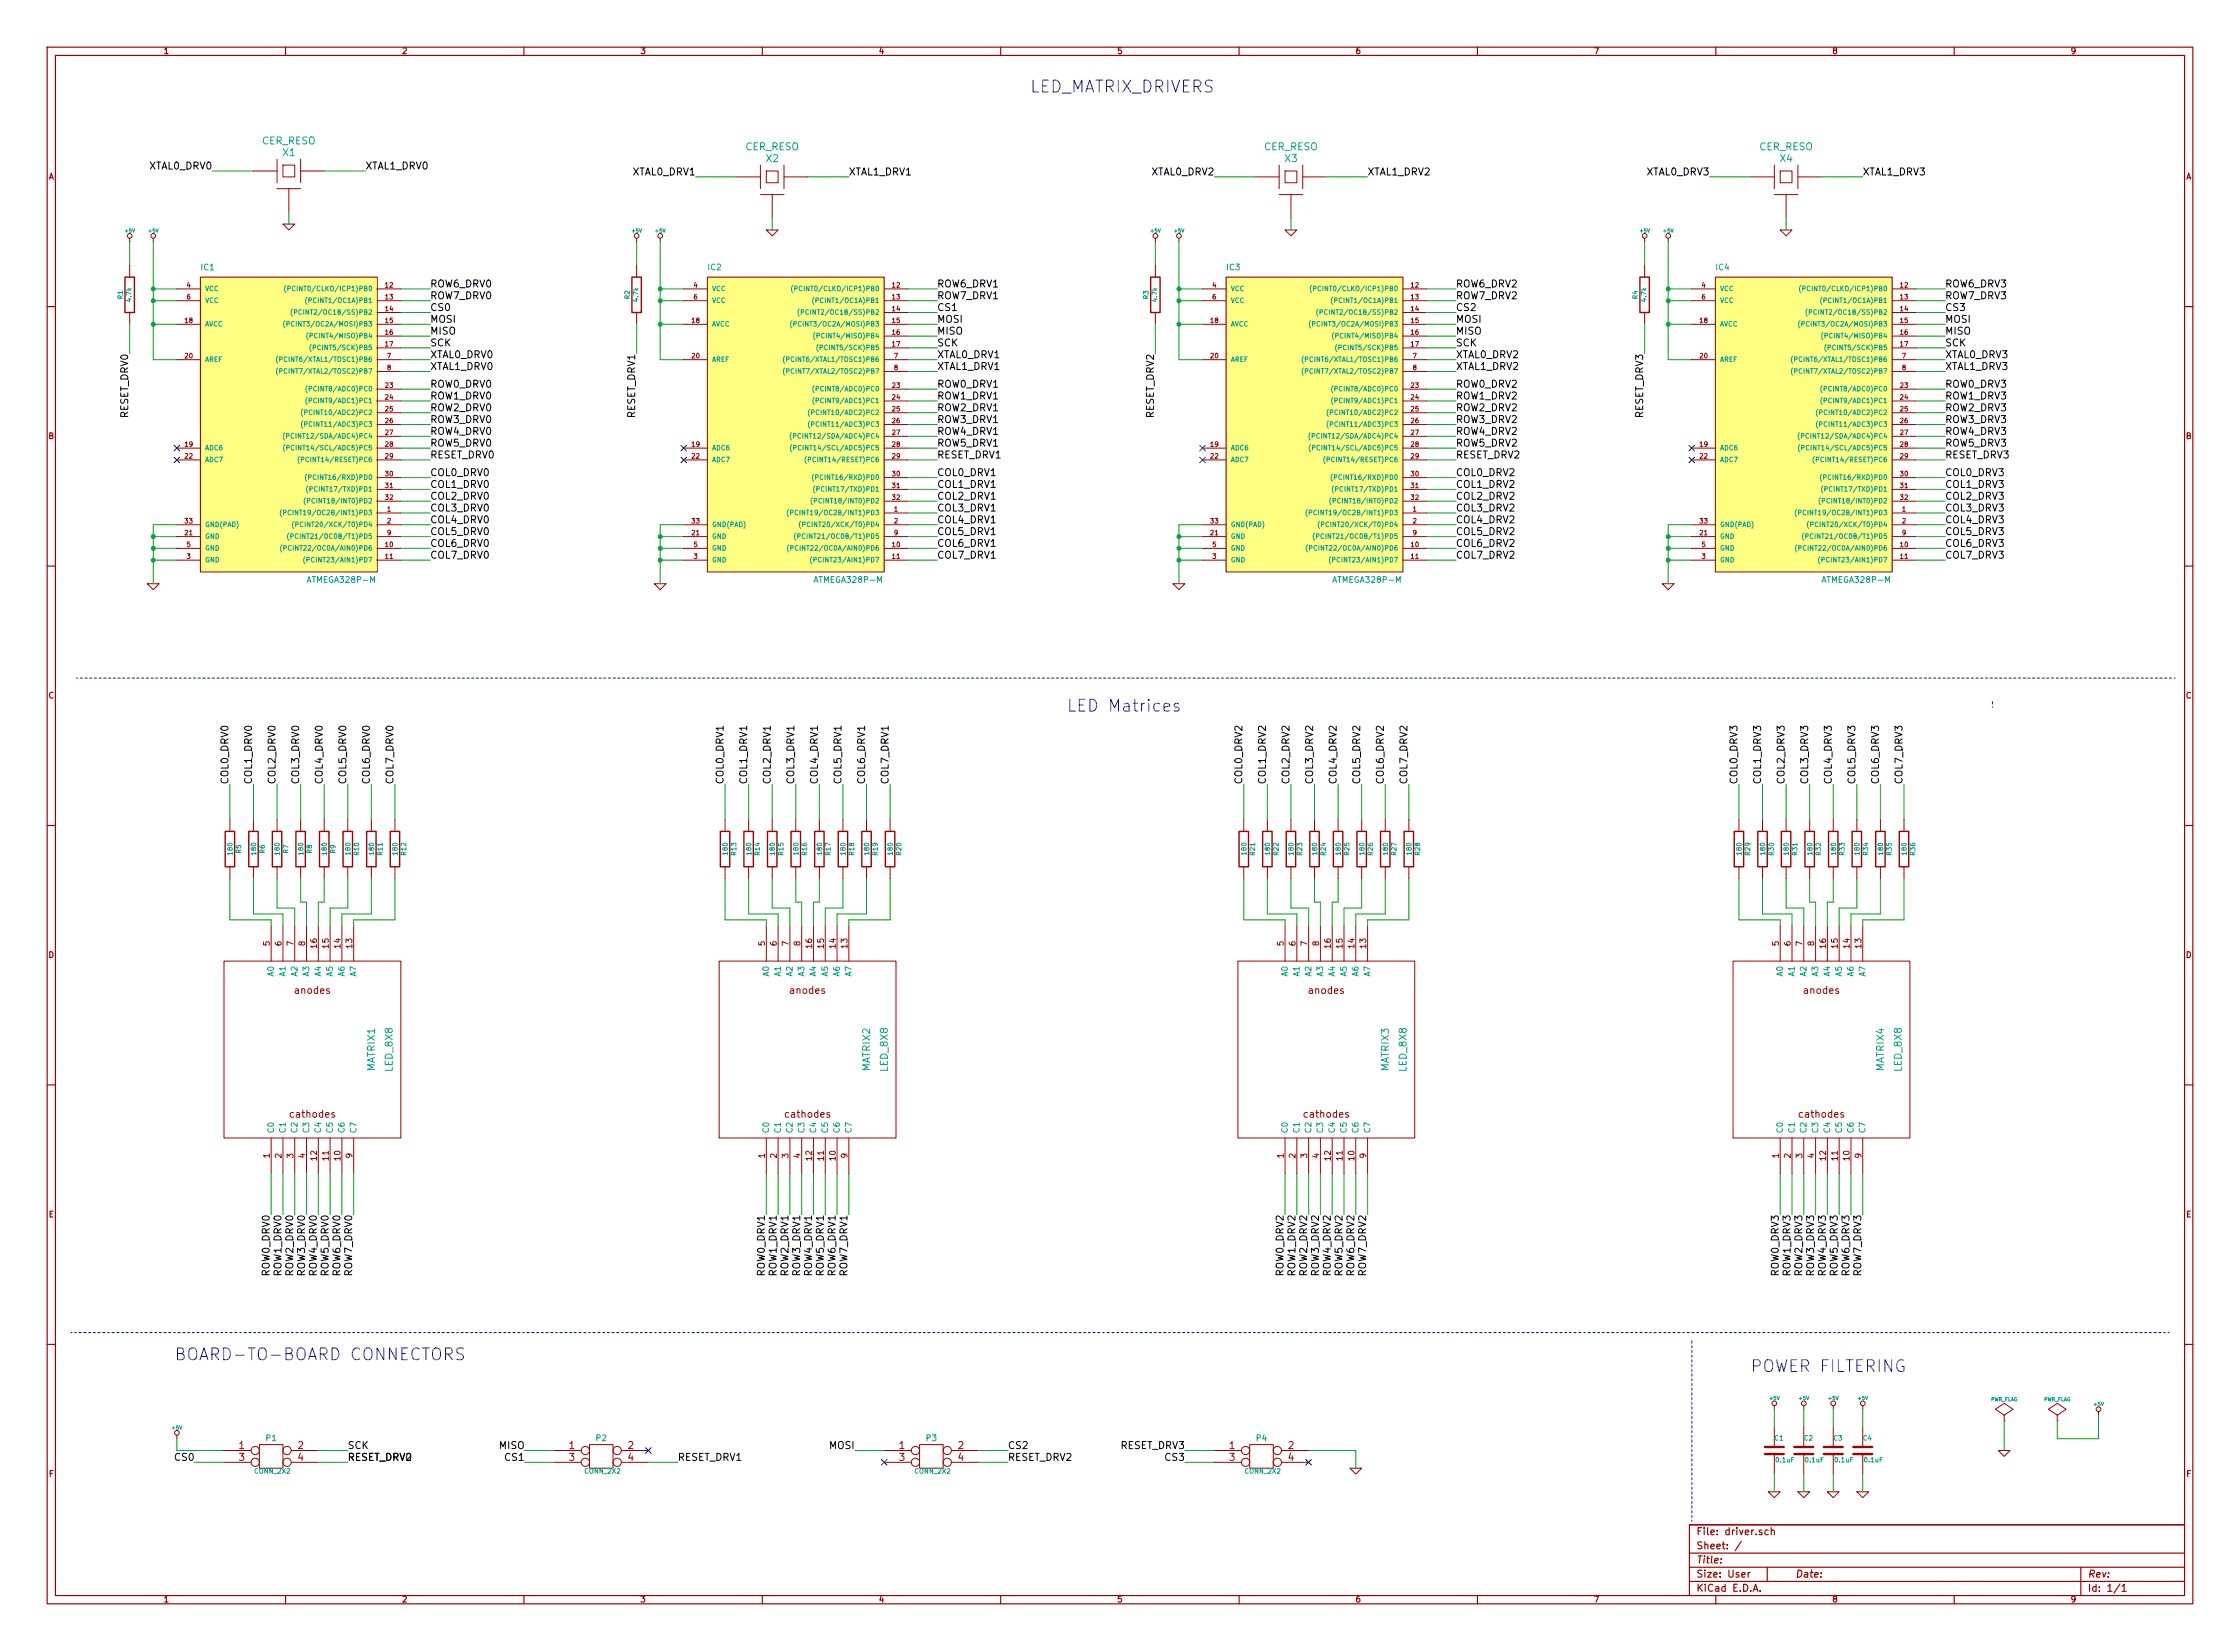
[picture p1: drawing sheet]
<svg xmlns="http://www.w3.org/2000/svg" width="483mm" height="356mm" viewBox="0 0 483 356" stroke-linecap="round" stroke-linejoin="round" font-family="sans-serif">
<defs><g id="words">
<g font-size="3.5" fill="#00f">
<text x="221.3" y="20.1">LED_MATRIX_DRIVERS</text>
<text x="229.9" y="153.4">LED Matrices</text>
<text x="41" y="293.1">BOARD-TO-BOARD CONNECTORS</text>
<text x="377.2" y="295.7">POWER FILTERING</text>
</g>
<g font-size="2.1" fill="#00a0a0">
<text x="56.4" y="31.2">CER_RESO</text>
<text x="60.9" y="33.7">X1</text>
<text x="160.5" y="32.4">CER_RESO</text>
<text x="165.1" y="35">X2</text>
<text x="272.3" y="32.4">CER_RESO</text>
<text x="276.8" y="35">X3</text>
<text x="379" y="32.4">CER_RESO</text>
<text x="383.5" y="35">X4</text>
<text x="80.8" y="230.7" transform="rotate(-90 80.8 230.7)">MATRIX1</text>
<text x="84.7" y="230.7" transform="rotate(-90 84.7 230.7)">LED_8X8</text>
<text x="187.5" y="230.7" transform="rotate(-90 187.5 230.7)">MATRIX2</text>
<text x="191.3" y="230.7" transform="rotate(-90 191.3 230.7)">LED_8X8</text>
<text x="299.3" y="230.7" transform="rotate(-90 299.3 230.7)">MATRIX3</text>
<text x="303.1" y="230.7" transform="rotate(-90 303.1 230.7)">LED_8X8</text>
<text x="406" y="230.7" transform="rotate(-90 406 230.7)">MATRIX4</text>
<text x="409.8" y="230.7" transform="rotate(-90 409.8 230.7)">LED_8X8</text>
</g>
<g font-size="2.1">
<text x="32.2" y="36.6">XTAL0_DRV0</text>
<text x="78.7" y="36.6">XTAL1_DRV0</text>
<text x="136.3" y="37.8">XTAL0_DRV1</text>
<text x="182.9" y="37.8">XTAL1_DRV1</text>
<text x="248.1" y="37.8">XTAL0_DRV2</text>
<text x="294.6" y="37.8">XTAL1_DRV2</text>
<text x="354.7" y="37.8">XTAL0_DRV3</text>
<text x="401.3" y="37.8">XTAL1_DRV3</text>
<text x="92.7" y="62">ROW6_DRV0</text>
<text x="92.7" y="64.5">ROW7_DRV0</text>
<text x="201.9" y="62">ROW6_DRV1</text>
<text x="201.9" y="64.5">ROW7_DRV1</text>
<text x="313.7" y="62">ROW6_DRV2</text>
<text x="313.7" y="64.5">ROW7_DRV2</text>
<text x="419.1" y="62">ROW6_DRV3</text>
<text x="419.1" y="64.5">ROW7_DRV3</text>
<text x="92.7" y="67.1">CS0</text>
<text x="92.7" y="69.6">MOSI</text>
<text x="201.9" y="67.1">CS1</text>
<text x="201.9" y="69.6">MOSI</text>
<text x="313.7" y="67.1">CS2</text>
<text x="313.7" y="69.6">MOSI</text>
<text x="419.1" y="67.1">CS3</text>
<text x="419.1" y="69.6">MOSI</text>
<text x="92.7" y="77.2">XTAL0_DRV0</text>
<text x="92.7" y="72.1">MISO</text>
<text x="92.7" y="74.7">SCK</text>
<text x="201.9" y="77.2">XTAL0_DRV1</text>
<text x="201.9" y="72.1">MISO</text>
<text x="201.9" y="74.7">SCK</text>
<text x="313.7" y="77.2">XTAL0_DRV2</text>
<text x="313.7" y="72.1">MISO</text>
<text x="313.7" y="74.7">SCK</text>
<text x="419.1" y="77.2">XTAL0_DRV3</text>
<text x="419.1" y="72.1">MISO</text>
<text x="419.1" y="74.7">SCK</text>
<text x="92.7" y="79.8">XTAL1_DRV0</text>
<text x="92.7" y="83.6">ROW0_DRV0</text>
<text x="201.9" y="83.6">ROW0_DRV1</text>
<text x="201.9" y="79.8">XTAL1_DRV1</text>
<text x="313.7" y="83.6">ROW0_DRV2</text>
<text x="313.7" y="79.8">XTAL1_DRV2</text>
<text x="419.1" y="83.6">ROW0_DRV3</text>
<text x="419.1" y="79.8">XTAL1_DRV3</text>
<text x="92.7" y="86.1">ROW1_DRV0</text>
<text x="92.7" y="88.6">ROW2_DRV0</text>
<text x="201.9" y="86.1">ROW1_DRV1</text>
<text x="201.9" y="88.6">ROW2_DRV1</text>
<text x="313.7" y="86.1">ROW1_DRV2</text>
<text x="313.7" y="88.6">ROW2_DRV2</text>
<text x="419.1" y="86.1">ROW1_DRV3</text>
<text x="419.1" y="88.6">ROW2_DRV3</text>
<text x="27.7" y="90.1" transform="rotate(-90 27.7 90.1)">RESET_DRV0</text>
<text x="92.7" y="91.2">ROW3_DRV0</text>
<text x="92.7" y="93.7">ROW4_DRV0</text>
<text x="136.9" y="90.1" transform="rotate(-90 136.9 90.1)">RESET_DRV1</text>
<text x="201.9" y="91.2">ROW3_DRV1</text>
<text x="201.9" y="93.7">ROW4_DRV1</text>
<text x="248.7" y="90.1" transform="rotate(-90 248.7 90.1)">RESET_DRV2</text>
<text x="313.7" y="91.2">ROW3_DRV2</text>
<text x="313.7" y="93.7">ROW4_DRV2</text>
<text x="354.1" y="90.1" transform="rotate(-90 354.1 90.1)">RESET_DRV3</text>
<text x="419.1" y="91.2">ROW3_DRV3</text>
<text x="419.1" y="93.7">ROW4_DRV3</text>
<text x="92.7" y="98.8">RESET_DRV0</text>
<text x="92.7" y="96.3">ROW5_DRV0</text>
<text x="201.9" y="96.3">ROW5_DRV1</text>
<text x="201.9" y="98.8">RESET_DRV1</text>
<text x="313.7" y="96.3">ROW5_DRV2</text>
<text x="313.7" y="98.8">RESET_DRV2</text>
<text x="419.1" y="96.3">ROW5_DRV3</text>
<text x="419.1" y="98.8">RESET_DRV3</text>
<text x="92.7" y="102.6">COL0_DRV0</text>
<text x="92.7" y="105.2">COL1_DRV0</text>
<text x="92.7" y="107.7">COL2_DRV0</text>
<text x="201.9" y="105.2">COL1_DRV1</text>
<text x="201.9" y="107.7">COL2_DRV1</text>
<text x="201.9" y="102.6">COL0_DRV1</text>
<text x="313.7" y="102.6">COL0_DRV2</text>
<text x="313.7" y="107.7">COL2_DRV2</text>
<text x="313.7" y="105.2">COL1_DRV2</text>
<text x="419.1" y="102.6">COL0_DRV3</text>
<text x="419.1" y="107.7">COL2_DRV3</text>
<text x="419.1" y="105.2">COL1_DRV3</text>
<text x="92.7" y="110.2">COL3_DRV0</text>
<text x="92.7" y="112.8">COL4_DRV0</text>
<text x="201.9" y="110.2">COL3_DRV1</text>
<text x="201.9" y="112.8">COL4_DRV1</text>
<text x="313.7" y="110.2">COL3_DRV2</text>
<text x="313.7" y="112.8">COL4_DRV2</text>
<text x="419.1" y="110.2">COL3_DRV3</text>
<text x="419.1" y="112.8">COL4_DRV3</text>
<text x="92.7" y="115.3">COL5_DRV0</text>
<text x="92.7" y="117.9">COL6_DRV0</text>
<text x="201.9" y="115.3">COL5_DRV1</text>
<text x="201.9" y="117.9">COL6_DRV1</text>
<text x="313.7" y="115.3">COL5_DRV2</text>
<text x="313.7" y="117.9">COL6_DRV2</text>
<text x="419.1" y="115.3">COL5_DRV3</text>
<text x="419.1" y="117.9">COL6_DRV3</text>
<text x="92.7" y="120.4">COL7_DRV0</text>
<text x="201.9" y="120.4">COL7_DRV1</text>
<text x="313.7" y="120.4">COL7_DRV2</text>
<text x="419.1" y="120.4">COL7_DRV3</text>
<text x="49.3" y="168.9" transform="rotate(-90 49.3 168.9)">COL0_DRV0</text>
<text x="54.4" y="168.9" transform="rotate(-90 54.4 168.9)">COL1_DRV0</text>
<text x="59.4" y="168.9" transform="rotate(-90 59.4 168.9)">COL2_DRV0</text>
<text x="64.5" y="168.9" transform="rotate(-90 64.5 168.9)">COL3_DRV0</text>
<text x="69.6" y="168.9" transform="rotate(-90 69.6 168.9)">COL4_DRV0</text>
<text x="74.7" y="168.9" transform="rotate(-90 74.7 168.9)">COL5_DRV0</text>
<text x="79.8" y="168.9" transform="rotate(-90 79.8 168.9)">COL6_DRV0</text>
<text x="84.8" y="168.9" transform="rotate(-90 84.8 168.9)">COL7_DRV0</text>
<text x="156" y="168.9" transform="rotate(-90 156 168.9)">COL0_DRV1</text>
<text x="161" y="168.9" transform="rotate(-90 161 168.9)">COL1_DRV1</text>
<text x="166.1" y="168.9" transform="rotate(-90 166.1 168.9)">COL2_DRV1</text>
<text x="171.2" y="168.9" transform="rotate(-90 171.2 168.9)">COL3_DRV1</text>
<text x="176.3" y="168.9" transform="rotate(-90 176.3 168.9)">COL4_DRV1</text>
<text x="181.4" y="168.9" transform="rotate(-90 181.4 168.9)">COL5_DRV1</text>
<text x="186.4" y="168.9" transform="rotate(-90 186.4 168.9)">COL6_DRV1</text>
<text x="191.5" y="168.9" transform="rotate(-90 191.5 168.9)">COL7_DRV1</text>
<text x="267.7" y="168.9" transform="rotate(-90 267.7 168.9)">COL0_DRV2</text>
<text x="272.8" y="168.9" transform="rotate(-90 272.8 168.9)">COL1_DRV2</text>
<text x="277.9" y="168.9" transform="rotate(-90 277.9 168.9)">COL2_DRV2</text>
<text x="283" y="168.9" transform="rotate(-90 283 168.9)">COL3_DRV2</text>
<text x="288" y="168.9" transform="rotate(-90 288 168.9)">COL4_DRV2</text>
<text x="293.1" y="168.9" transform="rotate(-90 293.1 168.9)">COL5_DRV2</text>
<text x="298.2" y="168.9" transform="rotate(-90 298.2 168.9)">COL6_DRV2</text>
<text x="303.3" y="168.9" transform="rotate(-90 303.3 168.9)">COL7_DRV2</text>
<text x="374.4" y="168.9" transform="rotate(-90 374.4 168.9)">COL0_DRV3</text>
<text x="379.5" y="168.9" transform="rotate(-90 379.5 168.9)">COL1_DRV3</text>
<text x="384.6" y="168.9" transform="rotate(-90 384.6 168.9)">COL2_DRV3</text>
<text x="389.6" y="168.9" transform="rotate(-90 389.6 168.9)">COL3_DRV3</text>
<text x="394.7" y="168.9" transform="rotate(-90 394.7 168.9)">COL4_DRV3</text>
<text x="399.8" y="168.9" transform="rotate(-90 399.8 168.9)">COL5_DRV3</text>
<text x="404.9" y="168.9" transform="rotate(-90 404.9 168.9)">COL6_DRV3</text>
<text x="410" y="168.9" transform="rotate(-90 410 168.9)">COL7_DRV3</text>
<text x="58.2" y="274.8" transform="rotate(-90 58.2 274.8)">ROW0_DRV0</text>
<text x="60.7" y="274.8" transform="rotate(-90 60.7 274.8)">ROW1_DRV0</text>
<text x="63.2" y="274.8" transform="rotate(-90 63.2 274.8)">ROW2_DRV0</text>
<text x="65.8" y="274.8" transform="rotate(-90 65.8 274.8)">ROW3_DRV0</text>
<text x="68.3" y="274.8" transform="rotate(-90 68.3 274.8)">ROW4_DRV0</text>
<text x="70.9" y="274.8" transform="rotate(-90 70.9 274.8)">ROW5_DRV0</text>
<text x="73.4" y="274.8" transform="rotate(-90 73.4 274.8)">ROW6_DRV0</text>
<text x="75.9" y="274.8" transform="rotate(-90 75.9 274.8)">ROW7_DRV0</text>
<text x="164.8" y="274.8" transform="rotate(-90 164.8 274.8)">ROW0_DRV1</text>
<text x="167.4" y="274.8" transform="rotate(-90 167.4 274.8)">ROW1_DRV1</text>
<text x="169.9" y="274.8" transform="rotate(-90 169.9 274.8)">ROW2_DRV1</text>
<text x="172.5" y="274.8" transform="rotate(-90 172.5 274.8)">ROW3_DRV1</text>
<text x="175" y="274.8" transform="rotate(-90 175 274.8)">ROW4_DRV1</text>
<text x="177.5" y="274.8" transform="rotate(-90 177.5 274.8)">ROW5_DRV1</text>
<text x="180.1" y="274.8" transform="rotate(-90 180.1 274.8)">ROW6_DRV1</text>
<text x="182.6" y="274.8" transform="rotate(-90 182.6 274.8)">ROW7_DRV1</text>
<text x="276.6" y="274.8" transform="rotate(-90 276.6 274.8)">ROW0_DRV2</text>
<text x="279.1" y="274.8" transform="rotate(-90 279.1 274.8)">ROW1_DRV2</text>
<text x="281.7" y="274.8" transform="rotate(-90 281.7 274.8)">ROW2_DRV2</text>
<text x="284.2" y="274.8" transform="rotate(-90 284.2 274.8)">ROW3_DRV2</text>
<text x="286.8" y="274.8" transform="rotate(-90 286.8 274.8)">ROW4_DRV2</text>
<text x="289.3" y="274.8" transform="rotate(-90 289.3 274.8)">ROW5_DRV2</text>
<text x="291.8" y="274.8" transform="rotate(-90 291.8 274.8)">ROW6_DRV2</text>
<text x="294.4" y="274.8" transform="rotate(-90 294.4 274.8)">ROW7_DRV2</text>
<text x="383.3" y="274.8" transform="rotate(-90 383.3 274.8)">ROW0_DRV3</text>
<text x="385.8" y="274.8" transform="rotate(-90 385.8 274.8)">ROW1_DRV3</text>
<text x="388.4" y="274.8" transform="rotate(-90 388.4 274.8)">ROW2_DRV3</text>
<text x="390.9" y="274.8" transform="rotate(-90 390.9 274.8)">ROW3_DRV3</text>
<text x="393.4" y="274.8" transform="rotate(-90 393.4 274.8)">ROW4_DRV3</text>
<text x="396" y="274.8" transform="rotate(-90 396 274.8)">ROW5_DRV3</text>
<text x="398.5" y="274.8" transform="rotate(-90 398.5 274.8)">ROW6_DRV3</text>
<text x="401.1" y="274.8" transform="rotate(-90 401.1 274.8)">ROW7_DRV3</text>
<text x="37.8" y="314.7">CS0</text>
<text x="74.9" y="312.2">SCK</text>
<text x="74.9" y="314.7">RESET_DRV2</text>
<text x="107.6" y="312.2">MISO</text>
<text x="108.9" y="314.7">CS1</text>
<text x="146" y="314.7">RESET_DRV1</text>
<text x="178.7" y="312.2">MOSI</text>
<text x="217.2" y="314.7">RESET_DRV2</text>
<text x="217.2" y="312.2">CS2</text>
<text x="241.4" y="312.2">RESET_DRV3</text>
<text x="251.1" y="314.7">CS3</text>
</g>
<g font-size="2.1" fill="#a00000">
<text x="63.6" y="214.1">anodes</text>
<text x="170.3" y="214.1">anodes</text>
<text x="282" y="214.1">anodes</text>
<text x="388.7" y="214.1">anodes</text>
<text x="62.7" y="240.8">cathodes</text>
<text x="169.3" y="240.8">cathodes</text>
<text x="281.1" y="240.8">cathodes</text>
<text x="387.8" y="240.8">cathodes</text>
<text x="51.5" y="312.2">1</text>
<text x="51.5" y="314.7">3</text>
<text x="64.2" y="312.2">2</text>
<text x="64.2" y="314.7">4</text>
<text x="122.6" y="312.2">1</text>
<text x="122.6" y="314.7">3</text>
<text x="135.3" y="312.2">2</text>
<text x="135.3" y="314.7">4</text>
<text x="193.7" y="312.2">1</text>
<text x="193.7" y="314.7">3</text>
<text x="206.4" y="312.2">2</text>
<text x="206.4" y="314.7">4</text>
<text x="264.8" y="312.2">1</text>
<text x="264.8" y="314.7">3</text>
<text x="277.5" y="312.2">2</text>
<text x="277.5" y="314.7">4</text>
<text x="365.5" y="330.7">File: driver.sch</text>
<text x="365.5" y="333.8">Sheet: /</text>
<text x="365.5" y="339.9">Size: User</text>
<text x="365.5" y="336.8">Title:</text>
<text x="386.8" y="339.9">Date:</text>
<text x="449.8" y="339.9">Rev:</text>
<text x="365.5" y="342.9">KiCad E.D.A.</text>
<text x="449.8" y="342.9">Id: 1/1</text>
</g>
<g font-size="1.8" fill="#a00000">
<text x="35.4" y="11.7">1</text>
<text x="86.7" y="11.7">2</text>
<text x="138.1" y="11.7">3</text>
<text x="189.4" y="11.7">4</text>
<text x="240.8" y="11.7">5</text>
<text x="292.2" y="11.7">6</text>
<text x="343.5" y="11.7">7</text>
<text x="394.9" y="11.7">8</text>
<text x="446.2" y="11.7">9</text>
<text x="10.4" y="38.7">A</text>
<text x="470.9" y="38.7">A</text>
<text x="10.4" y="94.6">B</text>
<text x="470.9" y="94.6">B</text>
<text x="10.4" y="150.5">C</text>
<text x="470.9" y="150.5">C</text>
<text x="58.2" y="203.7" transform="rotate(-90 58.2 203.7)">5</text>
<text x="60.7" y="203.7" transform="rotate(-90 60.7 203.7)">6</text>
<text x="63.2" y="203.7" transform="rotate(-90 63.2 203.7)">7</text>
<text x="65.8" y="203.7" transform="rotate(-90 65.8 203.7)">8</text>
<text x="164.8" y="203.7" transform="rotate(-90 164.8 203.7)">5</text>
<text x="167.4" y="203.7" transform="rotate(-90 167.4 203.7)">6</text>
<text x="169.9" y="203.7" transform="rotate(-90 169.9 203.7)">7</text>
<text x="172.5" y="203.7" transform="rotate(-90 172.5 203.7)">8</text>
<text x="276.6" y="203.7" transform="rotate(-90 276.6 203.7)">5</text>
<text x="279.1" y="203.7" transform="rotate(-90 279.1 203.7)">6</text>
<text x="281.7" y="203.7" transform="rotate(-90 281.7 203.7)">7</text>
<text x="284.2" y="203.7" transform="rotate(-90 284.2 203.7)">8</text>
<text x="383.3" y="203.7" transform="rotate(-90 383.3 203.7)">5</text>
<text x="385.8" y="203.7" transform="rotate(-90 385.8 203.7)">6</text>
<text x="388.4" y="203.7" transform="rotate(-90 388.4 203.7)">7</text>
<text x="390.9" y="203.7" transform="rotate(-90 390.9 203.7)">8</text>
<text x="10.4" y="206.4">D</text>
<text x="68.3" y="204.2" transform="rotate(-90 68.3 204.2)">16</text>
<text x="70.9" y="204.2" transform="rotate(-90 70.9 204.2)">15</text>
<text x="73.4" y="204.2" transform="rotate(-90 73.4 204.2)">14</text>
<text x="75.9" y="204.2" transform="rotate(-90 75.9 204.2)">13</text>
<text x="175" y="204.2" transform="rotate(-90 175 204.2)">16</text>
<text x="177.5" y="204.2" transform="rotate(-90 177.5 204.2)">15</text>
<text x="180.1" y="204.2" transform="rotate(-90 180.1 204.2)">14</text>
<text x="182.6" y="204.2" transform="rotate(-90 182.6 204.2)">13</text>
<text x="286.8" y="204.2" transform="rotate(-90 286.8 204.2)">16</text>
<text x="289.3" y="204.2" transform="rotate(-90 289.3 204.2)">15</text>
<text x="291.8" y="204.2" transform="rotate(-90 291.8 204.2)">14</text>
<text x="294.4" y="204.2" transform="rotate(-90 294.4 204.2)">13</text>
<text x="393.4" y="204.2" transform="rotate(-90 393.4 204.2)">16</text>
<text x="396" y="204.2" transform="rotate(-90 396 204.2)">15</text>
<text x="398.5" y="204.2" transform="rotate(-90 398.5 204.2)">14</text>
<text x="401.1" y="204.2" transform="rotate(-90 401.1 204.2)">13</text>
<text x="470.9" y="206.4">D</text>
<text x="58.2" y="249.4" transform="rotate(-90 58.2 249.4)">1</text>
<text x="60.7" y="249.4" transform="rotate(-90 60.7 249.4)">2</text>
<text x="63.2" y="249.4" transform="rotate(-90 63.2 249.4)">3</text>
<text x="65.8" y="249.4" transform="rotate(-90 65.8 249.4)">4</text>
<text x="68.3" y="249.9" transform="rotate(-90 68.3 249.9)">12</text>
<text x="70.9" y="249.9" transform="rotate(-90 70.9 249.9)">11</text>
<text x="73.4" y="249.9" transform="rotate(-90 73.4 249.9)">10</text>
<text x="75.9" y="249.4" transform="rotate(-90 75.9 249.4)">9</text>
<text x="164.8" y="249.4" transform="rotate(-90 164.8 249.4)">1</text>
<text x="167.4" y="249.4" transform="rotate(-90 167.4 249.4)">2</text>
<text x="169.9" y="249.4" transform="rotate(-90 169.9 249.4)">3</text>
<text x="172.5" y="249.4" transform="rotate(-90 172.5 249.4)">4</text>
<text x="175" y="249.9" transform="rotate(-90 175 249.9)">12</text>
<text x="177.5" y="249.9" transform="rotate(-90 177.5 249.9)">11</text>
<text x="180.1" y="249.9" transform="rotate(-90 180.1 249.9)">10</text>
<text x="182.6" y="249.4" transform="rotate(-90 182.6 249.4)">9</text>
<text x="276.6" y="249.4" transform="rotate(-90 276.6 249.4)">1</text>
<text x="279.1" y="249.4" transform="rotate(-90 279.1 249.4)">2</text>
<text x="281.7" y="249.4" transform="rotate(-90 281.7 249.4)">3</text>
<text x="284.2" y="249.4" transform="rotate(-90 284.2 249.4)">4</text>
<text x="286.8" y="249.9" transform="rotate(-90 286.8 249.9)">12</text>
<text x="289.3" y="249.9" transform="rotate(-90 289.3 249.9)">11</text>
<text x="291.8" y="249.9" transform="rotate(-90 291.8 249.9)">10</text>
<text x="294.4" y="249.4" transform="rotate(-90 294.4 249.4)">9</text>
<text x="383.3" y="249.4" transform="rotate(-90 383.3 249.4)">1</text>
<text x="385.8" y="249.4" transform="rotate(-90 385.8 249.4)">2</text>
<text x="388.4" y="249.4" transform="rotate(-90 388.4 249.4)">3</text>
<text x="390.9" y="249.4" transform="rotate(-90 390.9 249.4)">4</text>
<text x="393.4" y="249.9" transform="rotate(-90 393.4 249.9)">12</text>
<text x="396" y="249.9" transform="rotate(-90 396 249.9)">11</text>
<text x="398.5" y="249.9" transform="rotate(-90 398.5 249.9)">10</text>
<text x="401.1" y="249.4" transform="rotate(-90 401.1 249.4)">9</text>
<text x="10.5" y="262.3">E</text>
<text x="471" y="262.3">E</text>
<text x="10.5" y="318.1">F</text>
<text x="471" y="318.1">F</text>
<text x="35.4" y="345.2">1</text>
<text x="86.7" y="345.2">2</text>
<text x="138.1" y="345.2">3</text>
<text x="189.4" y="345.2">4</text>
<text x="240.8" y="345.2">5</text>
<text x="292.2" y="345.2">6</text>
<text x="343.5" y="345.2">7</text>
<text x="394.9" y="345.2">8</text>
<text x="446.2" y="345.2">9</text>
</g>
<g font-size="1.8" fill="#00a0a0">
<text x="43.4" y="58.3">IC1</text>
<text x="152.6" y="58.3">IC2</text>
<text x="264.3" y="58.3">IC3</text>
<text x="369.7" y="58.3">IC4</text>
<text x="66.6" y="125.6">ATMEGA328P-M</text>
<text x="175.8" y="125.6">ATMEGA328P-M</text>
<text x="287.6" y="125.6">ATMEGA328P-M</text>
<text x="393" y="125.6">ATMEGA328P-M</text>
<text x="59.1" y="210.3" transform="rotate(-90 59.1 210.3)">A0</text>
<text x="61.6" y="210.3" transform="rotate(-90 61.6 210.3)">A1</text>
<text x="64.1" y="210.3" transform="rotate(-90 64.1 210.3)">A2</text>
<text x="66.7" y="210.3" transform="rotate(-90 66.7 210.3)">A3</text>
<text x="69.2" y="210.3" transform="rotate(-90 69.2 210.3)">A4</text>
<text x="71.8" y="210.3" transform="rotate(-90 71.8 210.3)">A5</text>
<text x="74.3" y="210.3" transform="rotate(-90 74.3 210.3)">A6</text>
<text x="76.8" y="210.3" transform="rotate(-90 76.8 210.3)">A7</text>
<text x="165.7" y="210.3" transform="rotate(-90 165.7 210.3)">A0</text>
<text x="168.3" y="210.3" transform="rotate(-90 168.3 210.3)">A1</text>
<text x="170.8" y="210.3" transform="rotate(-90 170.8 210.3)">A2</text>
<text x="173.4" y="210.3" transform="rotate(-90 173.4 210.3)">A3</text>
<text x="175.9" y="210.3" transform="rotate(-90 175.9 210.3)">A4</text>
<text x="178.4" y="210.3" transform="rotate(-90 178.4 210.3)">A5</text>
<text x="181" y="210.3" transform="rotate(-90 181 210.3)">A6</text>
<text x="183.5" y="210.3" transform="rotate(-90 183.5 210.3)">A7</text>
<text x="277.5" y="210.3" transform="rotate(-90 277.5 210.3)">A0</text>
<text x="280" y="210.3" transform="rotate(-90 280 210.3)">A1</text>
<text x="282.6" y="210.3" transform="rotate(-90 282.6 210.3)">A2</text>
<text x="285.1" y="210.3" transform="rotate(-90 285.1 210.3)">A3</text>
<text x="287.7" y="210.3" transform="rotate(-90 287.7 210.3)">A4</text>
<text x="290.2" y="210.3" transform="rotate(-90 290.2 210.3)">A5</text>
<text x="292.7" y="210.3" transform="rotate(-90 292.7 210.3)">A6</text>
<text x="295.3" y="210.3" transform="rotate(-90 295.3 210.3)">A7</text>
<text x="384.2" y="210.3" transform="rotate(-90 384.2 210.3)">A0</text>
<text x="386.7" y="210.3" transform="rotate(-90 386.7 210.3)">A1</text>
<text x="389.3" y="210.3" transform="rotate(-90 389.3 210.3)">A2</text>
<text x="391.8" y="210.3" transform="rotate(-90 391.8 210.3)">A3</text>
<text x="394.3" y="210.3" transform="rotate(-90 394.3 210.3)">A4</text>
<text x="396.9" y="210.3" transform="rotate(-90 396.9 210.3)">A5</text>
<text x="399.4" y="210.3" transform="rotate(-90 399.4 210.3)">A6</text>
<text x="402" y="210.3" transform="rotate(-90 402 210.3)">A7</text>
<text x="59.1" y="244.1" transform="rotate(-90 59.1 244.1)">C0</text>
<text x="61.6" y="244.1" transform="rotate(-90 61.6 244.1)">C1</text>
<text x="64.1" y="244.1" transform="rotate(-90 64.1 244.1)">C2</text>
<text x="66.7" y="244.1" transform="rotate(-90 66.7 244.1)">C3</text>
<text x="69.2" y="244.1" transform="rotate(-90 69.2 244.1)">C4</text>
<text x="71.8" y="244.1" transform="rotate(-90 71.8 244.1)">C5</text>
<text x="74.3" y="244.1" transform="rotate(-90 74.3 244.1)">C6</text>
<text x="76.8" y="244.1" transform="rotate(-90 76.8 244.1)">C7</text>
<text x="165.7" y="244.1" transform="rotate(-90 165.7 244.1)">C0</text>
<text x="168.3" y="244.1" transform="rotate(-90 168.3 244.1)">C1</text>
<text x="170.8" y="244.1" transform="rotate(-90 170.8 244.1)">C2</text>
<text x="173.4" y="244.1" transform="rotate(-90 173.4 244.1)">C3</text>
<text x="175.9" y="244.1" transform="rotate(-90 175.9 244.1)">C4</text>
<text x="178.4" y="244.1" transform="rotate(-90 178.4 244.1)">C5</text>
<text x="181" y="244.1" transform="rotate(-90 181 244.1)">C6</text>
<text x="183.5" y="244.1" transform="rotate(-90 183.5 244.1)">C7</text>
<text x="277.5" y="244.1" transform="rotate(-90 277.5 244.1)">C0</text>
<text x="280" y="244.1" transform="rotate(-90 280 244.1)">C1</text>
<text x="282.6" y="244.1" transform="rotate(-90 282.6 244.1)">C2</text>
<text x="285.1" y="244.1" transform="rotate(-90 285.1 244.1)">C3</text>
<text x="287.7" y="244.1" transform="rotate(-90 287.7 244.1)">C4</text>
<text x="290.2" y="244.1" transform="rotate(-90 290.2 244.1)">C5</text>
<text x="292.7" y="244.1" transform="rotate(-90 292.7 244.1)">C6</text>
<text x="295.3" y="244.1" transform="rotate(-90 295.3 244.1)">C7</text>
<text x="384.2" y="244.1" transform="rotate(-90 384.2 244.1)">C0</text>
<text x="386.7" y="244.1" transform="rotate(-90 386.7 244.1)">C1</text>
<text x="389.3" y="244.1" transform="rotate(-90 389.3 244.1)">C2</text>
<text x="391.8" y="244.1" transform="rotate(-90 391.8 244.1)">C3</text>
<text x="394.3" y="244.1" transform="rotate(-90 394.3 244.1)">C4</text>
<text x="396.9" y="244.1" transform="rotate(-90 396.9 244.1)">C5</text>
<text x="399.4" y="244.1" transform="rotate(-90 399.4 244.1)">C6</text>
<text x="402" y="244.1" transform="rotate(-90 402 244.1)">C7</text>
<text x="57.4" y="310.4">P1</text>
<text x="128.5" y="310.4">P2</text>
<text x="199.6" y="310.4">P3</text>
<text x="270.7" y="310.4">P4</text>
</g>
<g font-size="1.4" fill="#00a0a0">
<text x="26.5" y="64.4" transform="rotate(-90 26.5 64.4)">R1</text>
<text x="28.3" y="64.9" transform="rotate(-90 28.3 64.9)">4.7k</text>
<text x="44.2" y="62.7">VCC</text>
<text x="44.2" y="65.3">VCC</text>
<text x="63.6" y="62.7">(PCINT0/CLKO/ICP1)PB0</text>
<text x="67.2" y="65.3">(PCINT1/OC1A)PB1</text>
<text x="135.7" y="64.4" transform="rotate(-90 135.7 64.4)">R2</text>
<text x="137.6" y="64.9" transform="rotate(-90 137.6 64.9)">4.7k</text>
<text x="153.4" y="62.7">VCC</text>
<text x="153.4" y="65.3">VCC</text>
<text x="172.8" y="62.7">(PCINT0/CLKO/ICP1)PB0</text>
<text x="176.4" y="65.3">(PCINT1/OC1A)PB1</text>
<text x="247.5" y="64.4" transform="rotate(-90 247.5 64.4)">R3</text>
<text x="249.3" y="64.9" transform="rotate(-90 249.3 64.9)">4.7k</text>
<text x="265.2" y="62.7">VCC</text>
<text x="265.2" y="65.3">VCC</text>
<text x="284.6" y="62.7">(PCINT0/CLKO/ICP1)PB0</text>
<text x="288.2" y="65.3">(PCINT1/OC1A)PB1</text>
<text x="352.9" y="64.4" transform="rotate(-90 352.9 64.4)">R4</text>
<text x="354.7" y="64.9" transform="rotate(-90 354.7 64.9)">4.7k</text>
<text x="370.6" y="62.7">VCC</text>
<text x="370.6" y="65.3">VCC</text>
<text x="390" y="62.7">(PCINT0/CLKO/ICP1)PB0</text>
<text x="393.6" y="65.3">(PCINT1/OC1A)PB1</text>
<text x="44.2" y="70.4">AVCC</text>
<text x="63.2" y="70.4">(PCINT3/OC2A/MOSI)PB3</text>
<text x="64.9" y="67.8">(PCINT2/OC1B/SS)PB2</text>
<text x="153.4" y="70.4">AVCC</text>
<text x="172.4" y="70.4">(PCINT3/OC2A/MOSI)PB3</text>
<text x="174.1" y="67.8">(PCINT2/OC1B/SS)PB2</text>
<text x="265.2" y="70.4">AVCC</text>
<text x="284.2" y="70.4">(PCINT3/OC2A/MOSI)PB3</text>
<text x="285.9" y="67.8">(PCINT2/OC1B/SS)PB2</text>
<text x="370.6" y="70.4">AVCC</text>
<text x="389.6" y="70.4">(PCINT3/OC2A/MOSI)PB3</text>
<text x="391.3" y="67.8">(PCINT2/OC1B/SS)PB2</text>
<text x="44.2" y="78">AREF</text>
<text x="61.5" y="78">(PCINT6/XTAL1/TOSC1)PB6</text>
<text x="67.5" y="72.9">(PCINT4/MISO)PB4</text>
<text x="68.1" y="75.4">(PCINT5/SCK)PB5</text>
<text x="153.4" y="78">AREF</text>
<text x="170.8" y="78">(PCINT6/XTAL1/TOSC1)PB6</text>
<text x="176.8" y="72.9">(PCINT4/MISO)PB4</text>
<text x="177.4" y="75.4">(PCINT5/SCK)PB5</text>
<text x="265.2" y="78">AREF</text>
<text x="282.5" y="78">(PCINT6/XTAL1/TOSC1)PB6</text>
<text x="288.5" y="72.9">(PCINT4/MISO)PB4</text>
<text x="289.1" y="75.4">(PCINT5/SCK)PB5</text>
<text x="370.6" y="78">AREF</text>
<text x="387.9" y="78">(PCINT6/XTAL1/TOSC1)PB6</text>
<text x="393.9" y="72.9">(PCINT4/MISO)PB4</text>
<text x="394.5" y="75.4">(PCINT5/SCK)PB5</text>
<text x="61.5" y="80.5">(PCINT7/XTAL2/TOSC2)PB7</text>
<text x="170.8" y="80.5">(PCINT7/XTAL2/TOSC2)PB7</text>
<text x="282.5" y="80.5">(PCINT7/XTAL2/TOSC2)PB7</text>
<text x="387.9" y="80.5">(PCINT7/XTAL2/TOSC2)PB7</text>
<text x="66.5" y="89.4">(PCINT10/ADC2)PC2</text>
<text x="67.3" y="84.3">(PCINT8/ADC0)PC0</text>
<text x="67.3" y="86.9">(PCINT9/ADC1)PC1</text>
<text x="175.7" y="89.4">(PCINT10/ADC2)PC2</text>
<text x="176.5" y="84.3">(PCINT8/ADC0)PC0</text>
<text x="176.5" y="86.9">(PCINT9/ADC1)PC1</text>
<text x="287.5" y="89.4">(PCINT10/ADC2)PC2</text>
<text x="288.3" y="84.3">(PCINT8/ADC0)PC0</text>
<text x="288.3" y="86.9">(PCINT9/ADC1)PC1</text>
<text x="392.9" y="89.4">(PCINT10/ADC2)PC2</text>
<text x="393.7" y="84.3">(PCINT8/ADC0)PC0</text>
<text x="393.7" y="86.9">(PCINT9/ADC1)PC1</text>
<text x="63.1" y="94.5">(PCINT12/SDA/ADC4)PC4</text>
<text x="66.5" y="91.9">(PCINT11/ADC3)PC3</text>
<text x="172.3" y="94.5">(PCINT12/SDA/ADC4)PC4</text>
<text x="175.7" y="91.9">(PCINT11/ADC3)PC3</text>
<text x="284.1" y="94.5">(PCINT12/SDA/ADC4)PC4</text>
<text x="287.5" y="91.9">(PCINT11/ADC3)PC3</text>
<text x="389.5" y="94.5">(PCINT12/SDA/ADC4)PC4</text>
<text x="392.9" y="91.9">(PCINT11/ADC3)PC3</text>
<text x="44.2" y="99.6">ADC7</text>
<text x="44.2" y="97">ADC6</text>
<text x="63.3" y="97">(PCINT14/SCL/ADC5)PC5</text>
<text x="65.6" y="99.6">(PCINT14/RESET)PC6</text>
<text x="153.4" y="99.6">ADC7</text>
<text x="153.4" y="97">ADC6</text>
<text x="172.5" y="97">(PCINT14/SCL/ADC5)PC5</text>
<text x="174.9" y="99.6">(PCINT14/RESET)PC6</text>
<text x="265.2" y="99.6">ADC7</text>
<text x="265.2" y="97">ADC6</text>
<text x="284.3" y="97">(PCINT14/SCL/ADC5)PC5</text>
<text x="286.6" y="99.6">(PCINT14/RESET)PC6</text>
<text x="370.6" y="99.6">ADC7</text>
<text x="370.6" y="97">ADC6</text>
<text x="389.7" y="97">(PCINT14/SCL/ADC5)PC5</text>
<text x="392" y="99.6">(PCINT14/RESET)PC6</text>
<text x="67.4" y="103.4">(PCINT16/RXD)PD0</text>
<text x="67.5" y="105.9">(PCINT17/TXD)PD1</text>
<text x="176.6" y="103.4">(PCINT16/RXD)PD0</text>
<text x="176.8" y="105.9">(PCINT17/TXD)PD1</text>
<text x="288.3" y="103.4">(PCINT16/RXD)PD0</text>
<text x="288.5" y="105.9">(PCINT17/TXD)PD1</text>
<text x="393.8" y="103.4">(PCINT16/RXD)PD0</text>
<text x="393.9" y="105.9">(PCINT17/TXD)PD1</text>
<text x="44.2" y="113.5">GND(PAD)</text>
<text x="63" y="111">(PCINT19/OC2B/INT1)PD3</text>
<text x="65.3" y="113.5">(PCINT20/XCK/T0)PD4</text>
<text x="67.3" y="108.5">(PCINT18/INT0)PD2</text>
<text x="153.4" y="113.5">GND(PAD)</text>
<text x="172.2" y="111">(PCINT19/OC2B/INT1)PD3</text>
<text x="174.5" y="113.5">(PCINT20/XCK/T0)PD4</text>
<text x="176.5" y="108.5">(PCINT18/INT0)PD2</text>
<text x="265.2" y="113.5">GND(PAD)</text>
<text x="283.9" y="111">(PCINT19/OC2B/INT1)PD3</text>
<text x="286.3" y="113.5">(PCINT20/XCK/T0)PD4</text>
<text x="288.3" y="108.5">(PCINT18/INT0)PD2</text>
<text x="370.6" y="113.5">GND(PAD)</text>
<text x="389.4" y="111">(PCINT19/OC2B/INT1)PD3</text>
<text x="391.7" y="113.5">(PCINT20/XCK/T0)PD4</text>
<text x="393.7" y="108.5">(PCINT18/INT0)PD2</text>
<text x="44.2" y="118.6">GND</text>
<text x="44.2" y="116.1">GND</text>
<text x="62.8" y="118.6">(PCINT22/OC0A/AIN0)PD6</text>
<text x="64.4" y="116.1">(PCINT21/OC0B/T1)PD5</text>
<text x="153.4" y="118.6">GND</text>
<text x="153.4" y="116.1">GND</text>
<text x="172" y="118.6">(PCINT22/OC0A/AIN0)PD6</text>
<text x="173.6" y="116.1">(PCINT21/OC0B/T1)PD5</text>
<text x="265.2" y="118.6">GND</text>
<text x="265.2" y="116.1">GND</text>
<text x="283.8" y="118.6">(PCINT22/OC0A/AIN0)PD6</text>
<text x="285.4" y="116.1">(PCINT21/OC0B/T1)PD5</text>
<text x="370.6" y="118.6">GND</text>
<text x="370.6" y="116.1">GND</text>
<text x="389.2" y="118.6">(PCINT22/OC0A/AIN0)PD6</text>
<text x="390.8" y="116.1">(PCINT21/OC0B/T1)PD5</text>
<text x="44.2" y="121.2">GND</text>
<text x="67.1" y="121.2">(PCINT23/AIN1)PD7</text>
<text x="153.4" y="121.2">GND</text>
<text x="176.4" y="121.2">(PCINT23/AIN1)PD7</text>
<text x="265.2" y="121.2">GND</text>
<text x="288.1" y="121.2">(PCINT23/AIN1)PD7</text>
<text x="370.6" y="121.2">GND</text>
<text x="393.5" y="121.2">(PCINT23/AIN1)PD7</text>
<text x="50.1" y="184" transform="rotate(-90 50.1 184)">180</text>
<text x="52" y="183.8" transform="rotate(-90 52 183.8)">R5</text>
<text x="55.2" y="184" transform="rotate(-90 55.2 184)">180</text>
<text x="57.1" y="183.8" transform="rotate(-90 57.1 183.8)">R6</text>
<text x="60.3" y="184" transform="rotate(-90 60.3 184)">180</text>
<text x="62.2" y="183.8" transform="rotate(-90 62.2 183.8)">R7</text>
<text x="65.4" y="184" transform="rotate(-90 65.4 184)">180</text>
<text x="67.2" y="183.8" transform="rotate(-90 67.2 183.8)">R8</text>
<text x="70.5" y="184" transform="rotate(-90 70.5 184)">180</text>
<text x="72.3" y="183.8" transform="rotate(-90 72.3 183.8)">R9</text>
<text x="75.5" y="184" transform="rotate(-90 75.5 184)">180</text>
<text x="77.4" y="184.2" transform="rotate(-90 77.4 184.2)">R10</text>
<text x="80.6" y="184" transform="rotate(-90 80.6 184)">180</text>
<text x="82.5" y="184.2" transform="rotate(-90 82.5 184.2)">R11</text>
<text x="85.7" y="184" transform="rotate(-90 85.7 184)">180</text>
<text x="87.6" y="184.2" transform="rotate(-90 87.6 184.2)">R12</text>
<text x="156.8" y="184" transform="rotate(-90 156.8 184)">180</text>
<text x="158.7" y="184.2" transform="rotate(-90 158.7 184.2)">R13</text>
<text x="161.9" y="184" transform="rotate(-90 161.9 184)">180</text>
<text x="163.8" y="184.2" transform="rotate(-90 163.8 184.2)">R14</text>
<text x="167" y="184" transform="rotate(-90 167 184)">180</text>
<text x="168.8" y="184.2" transform="rotate(-90 168.8 184.2)">R15</text>
<text x="172.1" y="184" transform="rotate(-90 172.1 184)">180</text>
<text x="173.9" y="184.2" transform="rotate(-90 173.9 184.2)">R16</text>
<text x="177.1" y="184" transform="rotate(-90 177.1 184)">180</text>
<text x="179" y="184.2" transform="rotate(-90 179 184.2)">R17</text>
<text x="182.2" y="184" transform="rotate(-90 182.2 184)">180</text>
<text x="184.1" y="184.2" transform="rotate(-90 184.1 184.2)">R18</text>
<text x="187.3" y="184" transform="rotate(-90 187.3 184)">180</text>
<text x="189.2" y="184.2" transform="rotate(-90 189.2 184.2)">R19</text>
<text x="192.4" y="184" transform="rotate(-90 192.4 184)">180</text>
<text x="194.2" y="184.2" transform="rotate(-90 194.2 184.2)">R20</text>
<text x="268.6" y="184" transform="rotate(-90 268.6 184)">180</text>
<text x="270.4" y="184.2" transform="rotate(-90 270.4 184.2)">R21</text>
<text x="273.7" y="184" transform="rotate(-90 273.7 184)">180</text>
<text x="275.5" y="184.2" transform="rotate(-90 275.5 184.2)">R22</text>
<text x="278.7" y="184" transform="rotate(-90 278.7 184)">180</text>
<text x="280.6" y="184.2" transform="rotate(-90 280.6 184.2)">R23</text>
<text x="283.8" y="184" transform="rotate(-90 283.8 184)">180</text>
<text x="285.7" y="184.2" transform="rotate(-90 285.7 184.2)">R24</text>
<text x="288.9" y="184" transform="rotate(-90 288.9 184)">180</text>
<text x="290.8" y="184.2" transform="rotate(-90 290.8 184.2)">R25</text>
<text x="294" y="184" transform="rotate(-90 294 184)">180</text>
<text x="295.8" y="184.2" transform="rotate(-90 295.8 184.2)">R26</text>
<text x="299.1" y="184" transform="rotate(-90 299.1 184)">180</text>
<text x="300.9" y="184.2" transform="rotate(-90 300.9 184.2)">R27</text>
<text x="304.1" y="184" transform="rotate(-90 304.1 184)">180</text>
<text x="306" y="184.2" transform="rotate(-90 306 184.2)">R28</text>
<text x="375.3" y="184" transform="rotate(-90 375.3 184)">180</text>
<text x="377.1" y="184.2" transform="rotate(-90 377.1 184.2)">R29</text>
<text x="380.3" y="184" transform="rotate(-90 380.3 184)">180</text>
<text x="382.2" y="184.2" transform="rotate(-90 382.2 184.2)">R30</text>
<text x="385.4" y="184" transform="rotate(-90 385.4 184)">180</text>
<text x="387.3" y="184.2" transform="rotate(-90 387.3 184.2)">R31</text>
<text x="390.5" y="184" transform="rotate(-90 390.5 184)">180</text>
<text x="392.4" y="184.2" transform="rotate(-90 392.4 184.2)">R32</text>
<text x="395.6" y="184" transform="rotate(-90 395.6 184)">180</text>
<text x="397.4" y="184.2" transform="rotate(-90 397.4 184.2)">R33</text>
<text x="400.7" y="184" transform="rotate(-90 400.7 184)">180</text>
<text x="402.5" y="184.2" transform="rotate(-90 402.5 184.2)">R34</text>
<text x="405.7" y="184" transform="rotate(-90 405.7 184)">180</text>
<text x="407.6" y="184.2" transform="rotate(-90 407.6 184.2)">R35</text>
<text x="410.8" y="184" transform="rotate(-90 410.8 184)">180</text>
<text x="412.7" y="184.2" transform="rotate(-90 412.7 184.2)">R36</text>
<text x="382.4" y="310.3">C1</text>
<text x="388.7" y="310.3">C2</text>
<text x="395.1" y="310.3">C3</text>
<text x="401.4" y="310.3">C4</text>
<text x="54.9" y="317.4">CONN_2X2</text>
<text x="126.1" y="317.4">CONN_2X2</text>
<text x="197.2" y="317.4">CONN_2X2</text>
<text x="268.3" y="317.4">CONN_2X2</text>
<text x="382.7" y="315">0.1uF</text>
<text x="389" y="315">0.1uF</text>
<text x="395.4" y="315">0.1uF</text>
<text x="401.7" y="315">0.1uF</text>
</g>
<g font-size="1.4" fill="#a00000">
<text x="40.3" y="62">4</text>
<text x="40.3" y="64.5">6</text>
<text x="83" y="62">12</text>
<text x="83" y="64.5">13</text>
<text x="149.5" y="62">4</text>
<text x="149.5" y="64.5">6</text>
<text x="192.3" y="62">12</text>
<text x="192.3" y="64.5">13</text>
<text x="261.2" y="62">4</text>
<text x="261.2" y="64.5">6</text>
<text x="304" y="62">12</text>
<text x="304" y="64.5">13</text>
<text x="366.6" y="62">4</text>
<text x="366.6" y="64.5">6</text>
<text x="409.4" y="62">12</text>
<text x="409.4" y="64.5">13</text>
<text x="39.9" y="69.6">18</text>
<text x="83" y="67.1">14</text>
<text x="83" y="69.6">15</text>
<text x="149.1" y="69.6">18</text>
<text x="192.3" y="67.1">14</text>
<text x="192.3" y="69.6">15</text>
<text x="260.8" y="69.6">18</text>
<text x="304" y="67.1">14</text>
<text x="304" y="69.6">15</text>
<text x="366.2" y="69.6">18</text>
<text x="409.4" y="67.1">14</text>
<text x="409.4" y="69.6">15</text>
<text x="39.9" y="77.2">20</text>
<text x="83" y="72.1">16</text>
<text x="83" y="74.7">17</text>
<text x="83.4" y="77.2">7</text>
<text x="149.1" y="77.2">20</text>
<text x="192.3" y="72.1">16</text>
<text x="192.3" y="74.7">17</text>
<text x="192.7" y="77.2">7</text>
<text x="260.8" y="77.2">20</text>
<text x="304" y="72.1">16</text>
<text x="304" y="74.7">17</text>
<text x="304.4" y="77.2">7</text>
<text x="366.2" y="77.2">20</text>
<text x="409.4" y="72.1">16</text>
<text x="409.4" y="74.7">17</text>
<text x="409.8" y="77.2">7</text>
<text x="83" y="83.6">23</text>
<text x="83.4" y="79.8">8</text>
<text x="192.3" y="83.6">23</text>
<text x="192.7" y="79.8">8</text>
<text x="304" y="83.6">23</text>
<text x="304.4" y="79.8">8</text>
<text x="409.4" y="83.6">23</text>
<text x="409.8" y="79.8">8</text>
<text x="83" y="86.1">24</text>
<text x="83" y="88.6">25</text>
<text x="192.3" y="86.1">24</text>
<text x="192.3" y="88.6">25</text>
<text x="304" y="86.1">24</text>
<text x="304" y="88.6">25</text>
<text x="409.4" y="86.1">24</text>
<text x="409.4" y="88.6">25</text>
<text x="83" y="91.2">26</text>
<text x="83" y="93.7">27</text>
<text x="192.3" y="91.2">26</text>
<text x="192.3" y="93.7">27</text>
<text x="304" y="91.2">26</text>
<text x="304" y="93.7">27</text>
<text x="409.4" y="91.2">26</text>
<text x="409.4" y="93.7">27</text>
<text x="39.9" y="98.8">22</text>
<text x="39.9" y="96.3">19</text>
<text x="83" y="96.3">28</text>
<text x="83" y="98.8">29</text>
<text x="149.1" y="98.8">22</text>
<text x="149.1" y="96.3">19</text>
<text x="192.3" y="96.3">28</text>
<text x="192.3" y="98.8">29</text>
<text x="260.8" y="98.8">22</text>
<text x="260.8" y="96.3">19</text>
<text x="304" y="96.3">28</text>
<text x="304" y="98.8">29</text>
<text x="366.2" y="98.8">22</text>
<text x="366.2" y="96.3">19</text>
<text x="409.4" y="96.3">28</text>
<text x="409.4" y="98.8">29</text>
<text x="83" y="102.6">30</text>
<text x="83" y="105.2">31</text>
<text x="83" y="107.7">32</text>
<text x="192.3" y="102.6">30</text>
<text x="192.3" y="105.2">31</text>
<text x="192.3" y="107.7">32</text>
<text x="304" y="102.6">30</text>
<text x="304" y="105.2">31</text>
<text x="304" y="107.7">32</text>
<text x="409.4" y="102.6">30</text>
<text x="409.4" y="105.2">31</text>
<text x="409.4" y="107.7">32</text>
<text x="39.9" y="112.8">33</text>
<text x="83.4" y="110.2">1</text>
<text x="83.4" y="112.8">2</text>
<text x="149.1" y="112.8">33</text>
<text x="192.7" y="110.2">1</text>
<text x="192.7" y="112.8">2</text>
<text x="260.8" y="112.8">33</text>
<text x="304.4" y="110.2">1</text>
<text x="304.4" y="112.8">2</text>
<text x="366.2" y="112.8">33</text>
<text x="409.8" y="110.2">1</text>
<text x="409.8" y="112.8">2</text>
<text x="39.9" y="115.3">21</text>
<text x="40.3" y="117.9">5</text>
<text x="83" y="117.9">10</text>
<text x="83.4" y="115.3">9</text>
<text x="149.1" y="115.3">21</text>
<text x="149.5" y="117.9">5</text>
<text x="192.3" y="117.9">10</text>
<text x="192.7" y="115.3">9</text>
<text x="260.8" y="115.3">21</text>
<text x="261.2" y="117.9">5</text>
<text x="304" y="117.9">10</text>
<text x="304.4" y="115.3">9</text>
<text x="366.2" y="115.3">21</text>
<text x="366.6" y="117.9">5</text>
<text x="409.4" y="117.9">10</text>
<text x="409.8" y="115.3">9</text>
<text x="40.3" y="120.4">3</text>
<text x="83" y="120.4">11</text>
<text x="149.5" y="120.4">3</text>
<text x="192.3" y="120.4">11</text>
<text x="261.2" y="120.4">3</text>
<text x="304" y="120.4">11</text>
<text x="366.6" y="120.4">3</text>
<text x="409.4" y="120.4">11</text>
</g>
<g font-size="1.1" fill="#00a0a0">
<text x="27" y="50.1">+5V</text>
<text x="32.1" y="50.1">+5V</text>
<text x="136.2" y="50.1">+5V</text>
<text x="141.3" y="50.1">+5V</text>
<text x="248" y="50.1">+5V</text>
<text x="253" y="50.1">+5V</text>
<text x="353.4" y="50.1">+5V</text>
<text x="358.4" y="50.1">+5V</text>
<text x="381.3" y="301.6">+5V</text>
<text x="387.7" y="301.6">+5V</text>
<text x="394" y="301.6">+5V</text>
<text x="400.4" y="301.6">+5V</text>
<text x="428.8" y="301.8">PWR_FLAG</text>
<text x="440.3" y="301.8">PWR_FLAG</text>
<text x="451.2" y="302.8">+5V</text>
<text x="37.1" y="307.9">+5V</text>
</g>
</g></defs>
<g fill="none" stroke="#a00000" stroke-width=".25">
<path d="M10.2 10.2h462.2v335.2h-462.2zM11.9 11.9h458.8v331.8h-458.8zM61.5 10.2v1.7M112.9 10.2v1.7M164.2 10.2v1.7M215.6 10.2v1.7M267 10.2v1.7M318.3 10.2v1.7M369.7 10.2v1.7M421 10.2v1.7M10.2 66h1.7M470.7 66h1.7"/>
<path d="M10.2 121.9h1.7M470.7 121.9h1.7M10.2 177.8h1.7M470.7 177.8h1.7M10.2 233.7h1.7M470.7 233.7h1.7M10.2 289.6h1.7M470.7 289.6h1.7M364 334.5h106.7M364 337.6h106.7M370.8 335.7v.2M375.1 332l-1.3 2"/>
<path d="M376.6 338.7v1M377.1 338.7l-.5 .3M380.7 337.6v3M381 329.6l-.5-.1-.3 .3 .1 .6 .2 .2 .5-.1M381.6 329.7l.1-.1a.36 .36 0 0 1 .6 .2v.8M381.6 329v1.6M448.3 337.6v6.1M470.7 328.4h-106.7v15.3M61.5 343.7v1.7M112.9 343.7v1.7M164.2 343.7v1.7M215.6 343.7v1.7"/>
<path d="M267 343.7v1.7M318.3 343.7v1.7M364 340.6h106.7M369.7 343.7v1.7M377.7 342.7l.5-1.5 .5 1.5M377.9 342.3h.7M379.2 342.6v.1M421 343.7v1.7M456.7 341.1l-1.3 2M457.2 341.7l.4-.5v1.5M457.2 342.7h.9"/>
</g>
<g fill="none" stroke="#a00000" stroke-width=".22">
<path d="M54.6 36.8h5.1M59.7 34.3v5.1M61 35.6h2.5v2.5h-2.5zM64.8 34.3v5.1M64.8 36.8h5M158.7 38.1h5.1M163.8 35.6v5M165.1 36.8h2.5v2.6h-2.5zM168.9 35.6v5M168.9 38.1h5.1M270.5 38.1h5.1M275.6 35.6v5"/>
<path d="M276.9 36.8h2.5v2.6h-2.5zM280.7 38.1h5M280.7 35.6v5M377.2 38.1h5.1M382.3 35.6v5M383.5 36.8h2.6v2.6h-2.6zM387.3 38.1h5.1M387.3 35.6v5M27.9 51.3v.8M27.9 57.2v2.5M33 51.3v.8M43.2 59.7h38.1v63.5h-38.1z"/>
<path d="M59.7 40.6h5.1M61 48.3h2.5l-1.3 1.2zM62.2 40.6v5.1M137.2 51.3v.8M137.2 57.2v2.5M142.2 51.3v.8M152.4 59.7h38.1v63.5h-38.1zM163.8 41.9h5.1M165.1 49.5h2.5l-1.2 1.3zM166.4 41.9v5.1M248.9 51.3v.8M248.9 57.2v2.5"/>
<path d="M254 51.3v.8M264.2 59.7h38.1v63.5h-38.1zM275.6 41.9h5.1M276.9 49.5h2.5l-1.3 1.3zM278.1 41.9v5.1M354.3 51.3v.8M354.3 57.2v2.5M359.4 51.3v.8M369.6 59.7h38.1v63.5h-38.1zM382.3 41.9h5M383.5 49.5h2.6l-1.3 1.3zM384.8 41.9v5.1"/>
<path d="M27.9 67.3v2.6M38.1 62.2h5.1M38.1 64.8h5.1M38.1 77.5h5.1M38.1 69.9h5.1M81.3 62.2h5.1M81.3 64.8h5.1M81.3 77.5h5.1M81.3 67.3h5.1M81.3 69.9h5.1M81.3 72.4h5.1M81.3 74.9h5.1"/>
<path d="M137.2 67.3v2.6M147.3 62.2h5.1M147.3 64.8h5.1M147.3 77.5h5.1M147.3 69.9h5.1M190.5 62.2h5.1M190.5 64.8h5.1M190.5 77.5h5.1M190.5 67.3h5.1M190.5 69.9h5.1M190.5 72.4h5.1M190.5 74.9h5.1"/>
<path d="M248.9 67.3v2.6M259.1 62.2h5.1M259.1 64.8h5.1M259.1 77.5h5.1M259.1 69.9h5.1M302.3 62.2h5M302.3 64.8h5M302.3 77.5h5M302.3 67.3h5M302.3 69.9h5M302.3 72.4h5M302.3 74.9h5"/>
<path d="M354.3 67.3v2.6M364.5 62.2h5.1M364.5 64.8h5.1M364.5 77.5h5.1M364.5 69.9h5.1M407.7 62.2h5M407.7 64.8h5M407.7 77.5h5M407.7 67.3h5M407.7 69.9h5M407.7 72.4h5M407.7 74.9h5"/>
<path d="M38.1 99.1h5.1M38.1 96.5h5.1M81.3 80h5.1M81.3 99.1h5.1M81.3 83.8h5.1M81.3 86.4h5.1M81.3 88.9h5.1M81.3 91.4h5.1M81.3 94h5.1M81.3 96.5h5.1M147.3 99.1h5.1M147.3 96.5h5.1"/>
<path d="M190.5 80h5.1M190.5 99.1h5.1M190.5 83.8h5.1M190.5 86.4h5.1M190.5 88.9h5.1M190.5 91.4h5.1M190.5 94h5.1M190.5 96.5h5.1M259.1 99.1h5.1M259.1 96.5h5.1M302.3 80h5M302.3 99.1h5"/>
<path d="M302.3 83.8h5M302.3 86.4h5M302.3 88.9h5M302.3 91.4h5M302.3 94h5M302.3 96.5h5M364.5 99.1h5.1M364.5 96.5h5.1M407.7 80h5M407.7 99.1h5M407.7 83.8h5M407.7 86.4h5"/>
<path d="M407.7 88.9h5M407.7 91.4h5M407.7 94h5M407.7 96.5h5M38.1 113h5.1M38.1 118.1h5.1M38.1 115.6h5.1M81.3 110.5h5.1M81.3 113h5.1M81.3 118.1h5.1M81.3 115.6h5.1M81.3 102.9h5.1"/>
<path d="M81.3 105.4h5.1M81.3 108h5.1M147.3 113h5.1M147.3 118.1h5.1M147.3 115.6h5.1M190.5 110.5h5.1M190.5 113h5.1M190.5 118.1h5.1M190.5 115.6h5.1M190.5 102.9h5.1M190.5 105.4h5.1M190.5 108h5.1"/>
<path d="M259.1 113h5.1M259.1 118.1h5.1M259.1 115.6h5.1M302.3 110.5h5M302.3 113h5M302.3 118.1h5M302.3 115.6h5M302.3 102.9h5M302.3 105.4h5M302.3 108h5M364.5 113h5.1M364.5 118.1h5.1"/>
<path d="M364.5 115.6h5.1M407.7 110.5h5M407.7 113h5M407.7 118.1h5M407.7 115.6h5M407.7 102.9h5M407.7 105.4h5M407.7 108h5M31.7 125.7h2.6l-1.3 1.3zM38.1 120.7h5.1M81.3 120.7h5.1M141 125.7h2.5l-1.3 1.3z"/>
<path d="M147.3 120.7h5.1M190.5 120.7h5.1M252.7 125.7h2.6l-1.3 1.3zM259.1 120.7h5.1M302.3 120.7h5M358.1 125.7h2.6l-1.3 1.3zM364.5 120.7h5.1M407.7 120.7h5M49.5 176.5v2.6M54.6 176.5v2.6M59.7 176.5v2.6M64.8 176.5v2.6"/>
<path d="M69.8 176.5v2.6M74.9 176.5v2.6M80 176.5v2.6M85.1 176.5v2.6M156.2 176.5v2.6M161.3 176.5v2.6M166.4 176.5v2.6M171.4 176.5v2.6M176.5 176.5v2.6M181.6 176.5v2.6M186.7 176.5v2.6M191.8 176.5v2.6"/>
<path d="M268 176.5v2.6M273 176.5v2.6M278.1 176.5v2.6M283.2 176.5v2.6M288.3 176.5v2.6M293.4 176.5v2.6M298.4 176.5v2.6M303.5 176.5v2.6M374.6 176.5v2.6M379.7 176.5v2.6M384.8 176.5v2.6M389.9 176.5v2.6"/>
<path d="M395 176.5v2.6M400 176.5v2.6M405.1 176.5v2.6M410.2 176.5v2.6M49.5 186.7v2.5M54.6 186.7v2.5M58.4 199.4v7.6M59.7 186.7v2.5M61 199.4v7.6M63.5 199.4v7.6M64.8 186.7v2.5M66 199.4v7.6"/>
<path d="M68.6 199.4v7.6M69.8 186.7v2.5M71.1 199.4v7.6M73.7 199.4v7.6M74.9 186.7v2.5M76.2 199.4v7.6M80 186.7v2.5M85.1 186.7v2.5M156.2 186.7v2.5M161.3 186.7v2.5M165.1 199.4v7.6M166.4 186.7v2.5"/>
<path d="M167.6 199.4v7.6M170.2 199.4v7.6M171.4 186.7v2.5M172.7 199.4v7.6M175.3 199.4v7.6M176.5 186.7v2.5M177.8 199.4v7.6M180.3 199.4v7.6M181.6 186.7v2.5M182.9 199.4v7.6M186.7 186.7v2.5M191.8 186.7v2.5"/>
<path d="M268 186.7v2.5M273 186.7v2.5M276.9 199.4v7.6M278.1 186.7v2.5M279.4 199.4v7.6M281.9 199.4v7.6M283.2 186.7v2.5M284.5 199.4v7.6M287 199.4v7.6M288.3 186.7v2.5M289.6 199.4v7.6M292.1 199.4v7.6"/>
<path d="M293.4 186.7v2.5M294.6 199.4v7.6M298.4 186.7v2.5M303.5 186.7v2.5M374.6 186.7v2.5M379.7 186.7v2.5M383.5 199.4v7.6M384.8 186.7v2.5M386.1 199.4v7.6M388.6 199.4v7.6M389.9 186.7v2.5M391.2 199.4v7.6"/>
<path d="M393.7 199.4v7.6M395 186.7v2.5M396.2 199.4v7.6M398.8 199.4v7.6M400 186.7v2.5M401.3 199.4v7.6M405.1 186.7v2.5M410.2 186.7v2.5M48.3 207h38.1v38.1h-38.1zM154.9 207h38.1v38.1h-38.1zM266.7 207h38.1v38.1h-38.1zM373.4 207h38.1v38.1h-38.1z"/>
<path d="M72 239.7l-.3-.1-.2 .3v.2l.5 .1v.4h-.5M178.7 239.7l-.3-.1-.3 .3 .1 .2 .5 .1v.4h-.6M290.5 239.7l-.4-.1-.2 .3 .1 .2 .5 .1v.4h-.6M397.2 239.7l-.4-.1-.2 .3v.2l.6 .1v.4h-.6M58.4 245.1v7.6M61 245.1v7.6M63.5 245.1v7.6M66 245.1v7.6M68.6 245.1v7.6M71.1 245.1v7.6M73.7 245.1v7.6M76.2 245.1v7.6"/>
<path d="M165.1 245.1v7.6M167.6 245.1v7.6M170.2 245.1v7.6M172.7 245.1v7.6M175.3 245.1v7.6M177.8 245.1v7.6M180.3 245.1v7.6M182.9 245.1v7.6M276.9 245.1v7.6M279.4 245.1v7.6M281.9 245.1v7.6M284.5 245.1v7.6"/>
<path d="M287 245.1v7.6M289.6 245.1v7.6M292.1 245.1v7.6M294.6 245.1v7.6M383.5 245.1v7.6M386.1 245.1v7.6M388.6 245.1v7.6M391.2 245.1v7.6M393.7 245.1v7.6M396.2 245.1v7.6M398.8 245.1v7.6M401.3 245.1v7.6"/>
<path d="M38.1 309.1v.8M48.3 312.4h5.8M48.3 315h5.8M55.9 311.2h5.1v5h-5.1zM62.7 312.4h5.9M62.7 315h5.9M119.4 312.4h5.8M119.4 315h5.8M127 311.2h5.1v5h-5.1zM133.9 312.4h5.8M133.9 315h5.8M190.5 312.4h5.8"/>
<path d="M190.5 315h5.8M198.1 311.2h5.1v5h-5.1zM205 312.4h5.8M205 315h5.8M261.6 312.4h5.9M261.6 315h5.9M269.2 311.2h5.1v5h-5.1zM276.1 312.4h5.8M276.1 315h5.8M290.8 316.2h2.6l-1.3 1.3zM382.3 302.8v.7M382.3 307.3v4.4"/>
<path d="M382.3 313.2v4.3M388.6 302.8v.7M388.6 307.3v4.4M388.6 313.2v4.3M395 302.8v.7M395 307.3v4.4M395 313.2v4.3M401.3 302.8v.7M401.3 307.3v4.4M401.3 313.2v4.3M430.5 312.4h2.6l-1.3 1.3zM431.8 306.1h.1"/>
<path d="M431.8 304.8l1.9-1.3-1.9-1.2-1.9 1.2 1.9 1.3v1.3M443.2 306.1h.1M443.2 304.8l1.9-1.3-1.9-1.2-1.9 1.2 1.9 1.3v1.3M452.1 304v.8M381 321.3h2.5l-1.2 1.3zM387.3 321.3h2.6l-1.3 1.3zM393.7 321.3h2.5l-1.2 1.3zM400 321.3h2.6l-1.3 1.3z"/>
<circle cx="27.9" cy="50.8" r=".51"/>
<circle cx="33" cy="50.8" r=".51"/>
<circle cx="137.2" cy="50.8" r=".51"/>
<circle cx="142.2" cy="50.8" r=".51"/>
<circle cx="248.9" cy="50.8" r=".51"/>
<circle cx="254" cy="50.8" r=".51"/>
<circle cx="354.3" cy="50.8" r=".51"/>
<circle cx="359.4" cy="50.8" r=".51"/>
<circle cx="38.1" cy="308.6" r=".51"/>
<circle cx="55" cy="315" r=".89"/>
<circle cx="55" cy="312.4" r=".89"/>
<circle cx="61.8" cy="315" r=".89"/>
<circle cx="61.8" cy="312.4" r=".89"/>
<circle cx="126.1" cy="315" r=".89"/>
<circle cx="126.1" cy="312.4" r=".89"/>
<circle cx="133" cy="315" r=".89"/>
<circle cx="133" cy="312.4" r=".89"/>
<circle cx="197.2" cy="315" r=".89"/>
<circle cx="197.2" cy="312.4" r=".89"/>
<circle cx="204.1" cy="312.4" r=".89"/>
<circle cx="204.1" cy="315" r=".89"/>
<circle cx="268.4" cy="315" r=".89"/>
<circle cx="268.4" cy="312.4" r=".89"/>
<circle cx="275.2" cy="312.4" r=".89"/>
<circle cx="275.2" cy="315" r=".89"/>
<circle cx="382.3" cy="302.3" r=".51"/>
<circle cx="388.6" cy="302.3" r=".51"/>
<circle cx="395" cy="302.3" r=".51"/>
<circle cx="401.3" cy="302.3" r=".51"/>
<circle cx="452.1" cy="303.5" r=".51"/>
</g>
<g fill="none" stroke="#00a000" stroke-width=".22">
<path d="M45.7 36.8h8.9M69.8 36.8h8.9M149.9 38.1h8.8M174 38.1h8.9M261.6 38.1h8.9M285.7 38.1h8.9M368.3 38.1h8.9M392.4 38.1h8.9M27.9 52.1v5.1M33 52.1v25.4h5.1M62.2 45.7v2.6M137.2 52.1v5.1"/>
<path d="M142.2 52.1v25.4h5.1M166.4 47v2.5M248.9 52.1v5.1M254 52.1v25.4h5.1M278.1 47v2.5M354.3 52.1v5.1M359.4 52.1v25.4h5.1M384.8 47v2.5M27.9 69.9v6.3M33 62.2h5.1M33 64.8h5.1M33 69.9h5.1"/>
<path d="M86.4 77.5h6.3M86.4 62.2h6.3M86.4 64.8h6.3M86.4 69.9h6.3M86.4 67.3h6.3M86.4 72.4h6.3M86.4 74.9h6.3M137.2 69.9v6.3M142.2 62.2h5.1M142.2 64.8h5.1M142.2 69.9h5.1M195.6 77.5h6.3"/>
<path d="M195.6 62.2h6.3M195.6 64.8h6.3M195.6 69.9h6.3M195.6 67.3h6.3M195.6 72.4h6.3M195.6 74.9h6.3M248.9 69.9v6.3M254 62.2h5.1M254 64.8h5.1M254 69.9h5.1M307.3 77.5h6.4M307.3 62.2h6.4"/>
<path d="M307.3 64.8h6.4M307.3 69.9h6.4M307.3 67.3h6.4M307.3 72.4h6.4M307.3 74.9h6.4M354.3 69.9v6.3M359.4 62.2h5.1M359.4 64.8h5.1M359.4 69.9h5.1M412.7 77.5h6.4M412.7 62.2h6.4M412.7 64.8h6.4"/>
<path d="M412.7 69.9h6.4M412.7 67.3h6.4M412.7 72.4h6.4M412.7 74.9h6.4M86.4 99.1h6.3M86.4 80h6.3M86.4 86.4h6.3M86.4 88.9h6.3M86.4 91.4h6.3M86.4 94h6.3M86.4 96.5h6.3M86.4 83.8h6.3"/>
<path d="M195.6 99.1h6.3M195.6 80h6.3M195.6 86.4h6.3M195.6 88.9h6.3M195.6 91.4h6.3M195.6 94h6.3M195.6 96.5h6.3M195.6 83.8h6.3M307.3 99.1h6.4M307.3 80h6.4M307.3 86.4h6.4M307.3 88.9h6.4"/>
<path d="M307.3 91.4h6.4M307.3 94h6.4M307.3 96.5h6.4M307.3 83.8h6.4M412.7 99.1h6.4M412.7 80h6.4M412.7 86.4h6.4M412.7 88.9h6.4M412.7 91.4h6.4M412.7 94h6.4M412.7 96.5h6.4M412.7 83.8h6.4"/>
<path d="M33 115.6h5.1M33 118.1h5.1M38.1 113h-5.1v12.7M86.4 115.6h6.3M86.4 118.1h6.3M86.4 105.4h6.3M86.4 108h6.3M86.4 110.5h6.3M86.4 113h6.3M86.4 102.9h6.3M142.2 115.6h5.1M142.2 118.1h5.1"/>
<path d="M147.3 113h-5.1v12.7M195.6 115.6h6.3M195.6 118.1h6.3M195.6 105.4h6.3M195.6 108h6.3M195.6 110.5h6.3M195.6 113h6.3M195.6 102.9h6.3M254 115.6h5.1M254 118.1h5.1M259.1 113h-5.1v12.7M307.3 115.6h6.4"/>
<path d="M307.3 118.1h6.4M307.3 105.4h6.4M307.3 108h6.4M307.3 110.5h6.4M307.3 113h6.4M307.3 102.9h6.4M359.4 115.6h5.1M359.4 118.1h5.1M364.5 113h-5.1v12.7M412.7 115.6h6.4M412.7 118.1h6.4M412.7 105.4h6.4"/>
<path d="M412.7 108h6.4M412.7 110.5h6.4M412.7 113h6.4M412.7 102.9h6.4M33 120.7h5.1M86.4 120.7h6.3M142.2 120.7h5.1M195.6 120.7h6.3M254 120.7h5.1M307.3 120.7h6.4M359.4 120.7h5.1M412.7 120.7h6.4"/>
<path d="M49.5 168.9v7.6M54.6 168.9v7.6M59.7 168.9v7.6M64.8 168.9v7.6M69.8 168.9v7.6M74.9 168.9v7.6M80 168.9v7.6M85.1 168.9v7.6M156.2 168.9v7.6M161.3 168.9v7.6M166.4 168.9v7.6M171.4 168.9v7.6"/>
<path d="M176.5 168.9v7.6M181.6 168.9v7.6M186.7 168.9v7.6M191.8 168.9v7.6M268 168.9v7.6M273 168.9v7.6M278.1 168.9v7.6M283.2 168.9v7.6M288.3 168.9v7.6M293.4 168.9v7.6M298.4 168.9v7.6M303.5 168.9v7.6"/>
<path d="M374.6 168.9v7.6M379.7 168.9v7.6M384.8 168.9v7.6M389.9 168.9v7.6M395 168.9v7.6M400 168.9v7.6M405.1 168.9v7.6M410.2 168.9v7.6M49.5 189.2v8.9h8.9v1.3M54.6 189.2v7.7h6.4v2.5M59.7 189.2v6.4h3.8v3.8M64.8 189.2v5.1h1.2v5.1"/>
<path d="M69.8 189.2v5.1h-1.2v5.1M74.9 189.2v6.4h-3.8v3.8M80 189.2v7.7h-6.3v2.5M85.1 189.2v8.9h-8.9v1.3M156.2 189.2v8.9h8.9v1.3M161.3 189.2v7.7h6.3v2.5M166.4 189.2v6.4h3.8v3.8M171.4 189.2v5.1h1.3v5.1M176.5 189.2v5.1h-1.2v5.1M181.6 189.2v6.4h-3.8v3.8M186.7 189.2v7.7h-6.4v2.5M191.8 189.2v8.9h-8.9v1.3"/>
<path d="M268 189.2v8.9h8.9v1.3M273 189.2v7.7h6.4v2.5M278.1 189.2v6.4h3.8v3.8M283.2 189.2v5.1h1.3v5.1M288.3 189.2v5.1h-1.3v5.1M293.4 189.2v6.4h-3.8v3.8M298.4 189.2v7.7h-6.3v2.5M303.5 189.2v8.9h-8.9v1.3M374.6 189.2v8.9h8.9v1.3M379.7 189.2v7.7h6.4v2.5M384.8 189.2v6.4h3.8v3.8M389.9 189.2v5.1h1.3v5.1"/>
<path d="M395 189.2v5.1h-1.3v5.1M400 189.2v6.4h-3.8v3.8M405.1 189.2v7.7h-6.3v2.5M410.2 189.2v8.9h-8.9v1.3M58.4 252.7v8.9M61 252.7v8.9M63.5 252.7v8.9M66 252.7v8.9M68.6 252.7v8.9M71.1 252.7v8.9M73.7 252.7v8.9M76.2 252.7v8.9"/>
<path d="M165.1 252.7v8.9M167.6 252.7v8.9M170.2 252.7v8.9M172.7 252.7v8.9M175.3 252.7v8.9M177.8 252.7v8.9M180.3 252.7v8.9M182.9 252.7v8.9M276.9 252.7v8.9M279.4 252.7v8.9M281.9 252.7v8.9M284.5 252.7v8.9"/>
<path d="M287 252.7v8.9M289.6 252.7v8.9M292.1 252.7v8.9M294.6 252.7v8.9M383.5 252.7v8.9M386.1 252.7v8.9M388.6 252.7v8.9M391.2 252.7v8.9M393.7 252.7v8.9M396.2 252.7v8.9M398.8 252.7v8.9M401.3 252.7v8.9"/>
<path d="M38.1 309.9v2.5h10.2M41.9 315h6.4M68.6 312.4h6.3M68.6 315h6.3M113 312.4h6.4M113 315h6.4M139.7 315h6.3M184.1 312.4h6.4M210.8 312.4h6.4M210.8 315h6.4M255.3 312.4h6.3M255.3 315h6.3"/>
<path d="M281.9 312.4h10.2v3.8M382.3 303.5v3.8M382.3 317.5v3.8M388.6 303.5v3.8M388.6 317.5v3.8M395 303.5v3.8M395 317.5v3.8M401.3 303.5v3.8M401.3 317.5v3.8M431.8 306.1v6.3M452.1 304.8v5.1h-8.9v-3.8"/>
</g>
<g fill="#00a000" stroke="#00a000" stroke-width=".25">
<circle cx="33" cy="62.2" r=".41"/>
<circle cx="33" cy="64.8" r=".41"/>
<circle cx="33" cy="69.9" r=".41"/>
<circle cx="33" cy="118.1" r=".41"/>
<circle cx="33" cy="120.7" r=".41"/>
<circle cx="142.2" cy="62.2" r=".41"/>
<circle cx="142.2" cy="64.8" r=".41"/>
<circle cx="142.2" cy="69.9" r=".41"/>
<circle cx="142.2" cy="118.1" r=".41"/>
<circle cx="142.2" cy="120.7" r=".41"/>
<circle cx="254" cy="62.2" r=".41"/>
<circle cx="254" cy="64.8" r=".41"/>
<circle cx="254" cy="69.9" r=".41"/>
<circle cx="254" cy="118.1" r=".41"/>
<circle cx="254" cy="120.7" r=".41"/>
<circle cx="359.4" cy="62.2" r=".41"/>
<circle cx="359.4" cy="64.8" r=".41"/>
<circle cx="359.4" cy="69.9" r=".41"/>
<circle cx="359.4" cy="118.1" r=".41"/>
<circle cx="359.4" cy="120.7" r=".41"/>
<circle cx="33" cy="115.6" r=".41"/>
<circle cx="142.2" cy="115.6" r=".41"/>
<circle cx="254" cy="115.6" r=".41"/>
<circle cx="359.4" cy="115.6" r=".41"/>
</g>
<g fill="none" stroke="#0000c0" stroke-width=".22">
<path d="M37.5 95.9l1.2 1.2M37.5 98.5l1.2 1.2M38.7 95.9l-1.2 1.2M38.7 98.5l-1.2 1.2M146.7 95.9l1.2 1.2M146.7 98.5l1.2 1.2M147.9 95.9l-1.2 1.2M147.9 98.5l-1.2 1.2M258.5 95.9l1.2 1.2M258.5 98.5l1.2 1.2M259.7 95.9l-1.2 1.2M259.7 98.5l-1.2 1.2"/>
<path d="M363.9 95.9l1.2 1.2M363.9 98.5l1.2 1.2M365.1 95.9l-1.2 1.2M365.1 98.5l-1.2 1.2M139.1 311.8l1.2 1.2M140.3 311.8l-1.2 1.2M189.9 314.4l1.2 1.2M191.1 314.4l-1.2 1.2M281.3 314.4l1.2 1.2M282.5 314.4l-1.2 1.2"/>
</g>
<g fill="none" stroke="#a00000" stroke-width=".3">
<path d="M26.9 59.7h2.1v7.6h-2.1zM136.1 59.7h2.1v7.6h-2.1zM247.9 59.7h2v7.6h-2zM353.3 59.7h2v7.6h-2zM48.5 179.1h2v7.6h-2zM53.6 179.1h2v7.6h-2zM58.7 179.1h2v7.6h-2zM63.8 179.1h2v7.6h-2zM68.8 179.1h2.1v7.6h-2.1zM73.9 179.1h2v7.6h-2zM79 179.1h2v7.6h-2zM84.1 179.1h2v7.6h-2z"/>
<path d="M155.2 179.1h2v7.6h-2zM160.3 179.1h2v7.6h-2zM165.4 179.1h2v7.6h-2zM170.4 179.1h2.1v7.6h-2.1zM175.5 179.1h2v7.6h-2zM180.6 179.1h2v7.6h-2zM185.7 179.1h2v7.6h-2zM190.8 179.1h2v7.6h-2zM267 179.1h2v7.6h-2zM272 179.1h2.1v7.6h-2.1zM277.1 179.1h2v7.6h-2zM282.2 179.1h2v7.6h-2z"/>
<path d="M287.3 179.1h2v7.6h-2zM292.4 179.1h2v7.6h-2zM297.4 179.1h2.1v7.6h-2.1zM302.5 179.1h2v7.6h-2zM373.6 179.1h2.1v7.6h-2.1zM378.7 179.1h2v7.6h-2zM383.8 179.1h2v7.6h-2zM388.9 179.1h2v7.6h-2zM394 179.1h2v7.6h-2zM399 179.1h2.1v7.6h-2.1zM404.1 179.1h2v7.6h-2zM409.2 179.1h2v7.6h-2z"/>
</g>
<path d="M380.2 313.2h4.1M380.2 311.7h4.1M386.6 313.2h4.1M386.6 311.7h4.1M392.9 313.2h4.1M392.9 311.7h4.1M399.3 313.2h4.1M399.3 311.7h4.1" fill="none" stroke="#a00000" stroke-width=".51"/>
<path d="M253.9 151.6l-.6-.1-.3 .3 .1 .4 .8 .3 .2 .2-.2 .4h-.9M38.3 291.5h.8a.62 .62 0 0 0 .5-.6 .62 .62 0 0 0-.5-.6h-.8v2.6h.9a.67 .67 0 0 0 .5-.8 .67 .67 0 0 0-.6-.6" fill="none" stroke="#00f" stroke-width=".22"/>
<g fill="#ffff80" stroke="#ffff80" stroke-width=".25">
<path d="M43.2 59.7h38.1v63.5h-38.1z"/>
<path d="M152.4 59.7h38.1v63.5h-38.1z"/>
<path d="M264.2 59.7h38.1v63.5h-38.1z"/>
<path d="M369.6 59.7h38.1v63.5h-38.1z"/>
</g>
<g fill="none" stroke="#00a0a0" stroke-width=".22">
<path d="M59.8 76.7a1.2 1.2 0 0 0 0 1.6M59.8 79.2a1.2 1.2 0 0 0 0 1.6M60.2 77.4l.5-.1v-.4h-.5v1M60.2 79.9h.5v-.4l-.5-.1v1M61.4 69.1a1.2 1.2 0 0 0 0 1.5M61.6 61.5a1.2 1.2 0 0 0 0 1.5M61.8 69.8l.5-.1v-.4l-.5-.1v1.1M62 62.2l.5-.1v-.4l-.5-.1v1M63 66.5a1.2 1.2 0 0 0 0 1.6M63.4 69.3a.44 .44 0 0 0-.6 .4 .44 .44 0 0 0 .6 .5M63.4 67.2h.5v-.4l-.5-.1v1M63.6 61.7a.44 .44 0 0 0-.6 .4 .44 .44 0 0 0 .6 .4"/>
<path d="M65 66.8a.44 .44 0 0 0-.6 .4 .44 .44 0 0 0 .6 .4M66.1 64a1.2 1.2 0 0 0 0 1.6M66.4 71.6a1.2 1.2 0 0 0 0 1.6M66.5 64.7l.5-.1v-.4h-.5v1M66.8 72.3h.5v-.5h-.5v1M67.1 74.2a1.2 1.2 0 0 0 0 1.5M67.5 74.9l.4-.1v-.4l-.4-.1v1M169.1 76.7a1.2 1.2 0 0 0 0 1.6M169.1 79.2a1.2 1.2 0 0 0 0 1.6M169.5 77.4l.5-.1v-.4h-.5v1M169.5 79.9h.5v-.4l-.5-.1v1M170.6 69.1a1.2 1.2 0 0 0 0 1.5"/>
<path d="M170.8 61.5a1.2 1.2 0 0 0 0 1.5M171 69.8l.5-.1v-.4l-.5-.1v1.1M171.2 62.2l.5-.1v-.4l-.5-.1v1M172.2 66.5a1.2 1.2 0 0 0 0 1.6M172.6 69.3a.44 .44 0 0 0-.6 .4 .44 .44 0 0 0 .6 .5M172.6 67.2h.5v-.4l-.5-.1v1M172.8 61.7a.44 .44 0 0 0-.6 .4 .44 .44 0 0 0 .6 .4M174.2 66.8a.44 .44 0 0 0-.6 .4 .44 .44 0 0 0 .6 .4M175.4 64a1.2 1.2 0 0 0 0 1.6M175.6 71.6a1.2 1.2 0 0 0 0 1.6M175.8 64.7l.5-.1v-.4h-.5v1M176 72.3h.5v-.5h-.5v1"/>
<path d="M176.3 74.2a1.2 1.2 0 0 0 0 1.5M176.7 74.9l.5-.1v-.4l-.5-.1v1M280.8 76.7a1.2 1.2 0 0 0 0 1.6M280.8 79.2a1.2 1.2 0 0 0 0 1.6M281.2 77.4l.5-.1v-.4h-.5v1M281.2 79.9h.5v-.4l-.5-.1v1M282.4 69.1a1.2 1.2 0 0 0 0 1.5M282.6 61.5a1.2 1.2 0 0 0 0 1.5M282.8 69.8l.5-.1v-.4l-.5-.1v1.1M283 62.2l.5-.1v-.4l-.5-.1v1M284 66.5a1.2 1.2 0 0 0 0 1.6M284.4 69.3a.44 .44 0 0 0-.7 .4 .44 .44 0 0 0 .7 .5"/>
<path d="M284.4 67.2h.5v-.4l-.5-.1v1M284.6 61.7a.44 .44 0 0 0-.7 .4 .44 .44 0 0 0 .7 .4M286 66.8a.44 .44 0 0 0-.7 .4 .44 .44 0 0 0 .7 .4M287.1 64a1.2 1.2 0 0 0 0 1.6M287.4 71.6a1.2 1.2 0 0 0 0 1.6M287.5 64.7l.5-.1v-.4h-.5v1M287.8 72.3h.4v-.5h-.4v1M288 74.2a1.2 1.2 0 0 0 0 1.5M288.4 74.9l.5-.1v-.4l-.5-.1v1M386.2 76.7a1.2 1.2 0 0 0 0 1.6M386.2 79.2a1.2 1.2 0 0 0 0 1.6M386.6 77.4l.5-.1v-.4h-.5v1"/>
<path d="M386.6 79.9h.5v-.4l-.5-.1v1M387.8 69.1a1.2 1.2 0 0 0 0 1.5M388 61.5a1.2 1.2 0 0 0 0 1.5M388.2 69.8l.5-.1v-.4l-.5-.1v1.1M388.4 62.2l.5-.1v-.4l-.5-.1v1M389.4 66.5a1.2 1.2 0 0 0 0 1.6M389.8 69.3a.44 .44 0 0 0-.7 .4 .44 .44 0 0 0 .7 .5M389.8 67.2h.5v-.4l-.5-.1v1M390 61.7a.44 .44 0 0 0-.7 .4 .44 .44 0 0 0 .7 .4M391.4 66.8a.44 .44 0 0 0-.7 .4 .44 .44 0 0 0 .7 .4M392.5 64a1.2 1.2 0 0 0 0 1.6M392.8 71.6a1.2 1.2 0 0 0 0 1.6"/>
<path d="M392.9 64.7l.5-.1v-.4h-.5v1M393.2 72.3h.4v-.5h-.4v1M393.4 74.2a1.2 1.2 0 0 0 0 1.5M393.9 74.9l.4-.1v-.4l-.4-.1v1M61.3 93.2a1.2 1.2 0 0 0 0 1.6M61.4 95.8a1.2 1.2 0 0 0 0 1.5M61.7 93.9h.5v-.5h-.5v1M61.8 96.4h.5v-.4l-.5-.1v1M63.3 93.5a.44 .44 0 0 0-.6 .4 .44 .44 0 0 0 .6 .4M63.3 96a.44 .44 0 0 0-.6 .4 .44 .44 0 0 0 .6 .4M64.5 98.3a1.2 1.2 0 0 0 0 1.5M64.9 99l.5-.1v-.4h-.5v1"/>
<path d="M65.2 88.1a1.2 1.2 0 0 0 0 1.6M65.2 90.7a1.2 1.2 0 0 0 0 1.5M65.6 88.8h.5v-.5h-.5v1M65.6 91.4l.5-.1v-.4l-.5-.1v1M66.2 83.1a1.2 1.2 0 0 0 0 1.5M66.2 85.6a1.2 1.2 0 0 0 0 1.5M66.6 83.7h.5v-.4l-.5-.1v1M66.6 86.3l.5-.1v-.4h-.5v1M170.5 93.2a1.2 1.2 0 0 0 0 1.6M170.6 95.8a1.2 1.2 0 0 0 0 1.5M170.9 93.9h.5v-.5h-.5v1M171 96.4h.5v-.4l-.5-.1v1"/>
<path d="M172.5 93.5a.44 .44 0 0 0-.6 .4 .44 .44 0 0 0 .6 .4M172.6 96a.44 .44 0 0 0-.6 .4 .44 .44 0 0 0 .6 .4M173.7 98.3a1.2 1.2 0 0 0 0 1.5M174.1 99l.5-.1v-.4h-.5v1M174.4 88.1a1.2 1.2 0 0 0 0 1.6M174.4 90.7a1.2 1.2 0 0 0 0 1.5M174.9 88.8h.4v-.5h-.4v1M174.9 91.4l.4-.1v-.4l-.4-.1v1M175.4 83.1a1.2 1.2 0 0 0 0 1.5M175.4 85.6a1.2 1.2 0 0 0 0 1.5M175.8 83.7h.5v-.4l-.5-.1v1M175.8 86.3l.5-.1v-.4h-.5v1"/>
<path d="M282.3 93.2a1.2 1.2 0 0 0 0 1.6M282.3 95.8a1.2 1.2 0 0 0 0 1.5M282.7 93.9h.5v-.5h-.5v1M282.8 96.4h.4v-.4l-.4-.1v1M284.3 93.5a.44 .44 0 0 0-.6 .4 .44 .44 0 0 0 .6 .4M284.3 96a.44 .44 0 0 0-.6 .4 .44 .44 0 0 0 .6 .4M285.5 98.3a1.2 1.2 0 0 0 0 1.5M285.9 99l.5-.1v-.4h-.5v1M286.2 88.1a1.2 1.2 0 0 0 0 1.6M286.2 90.7a1.2 1.2 0 0 0 0 1.5M286.6 88.8h.5v-.5h-.5v1M286.6 91.4l.5-.1v-.4l-.5-.1v1"/>
<path d="M287.2 83.1a1.2 1.2 0 0 0 0 1.5M287.2 85.6a1.2 1.2 0 0 0 0 1.5M287.6 83.7h.5v-.4l-.5-.1v1M287.6 86.3l.5-.1v-.4h-.5v1M387.7 93.2a1.2 1.2 0 0 0 0 1.6M387.8 95.8a1.2 1.2 0 0 0 0 1.5M388.1 93.9h.5v-.5h-.5v1M388.2 96.4h.4v-.4l-.4-.1v1M389.7 93.5a.44 .44 0 0 0-.6 .4 .44 .44 0 0 0 .6 .4M389.7 96a.44 .44 0 0 0-.6 .4 .44 .44 0 0 0 .6 .4M390.9 98.3a1.2 1.2 0 0 0 0 1.5M391.3 99l.5-.1v-.4h-.5v1"/>
<path d="M391.6 88.1a1.2 1.2 0 0 0 0 1.6M391.6 90.7a1.2 1.2 0 0 0 0 1.5M392 88.8h.5v-.5h-.5v1M392 91.4l.5-.1v-.4l-.5-.1v1M392.6 83.1a1.2 1.2 0 0 0 0 1.5M392.6 85.6a1.2 1.2 0 0 0 0 1.5M393 83.7h.5v-.4l-.5-.1v1M393 86.3l.5-.1v-.4h-.5v1M60.7 109.7a1.2 1.2 0 0 0 0 1.6M60.7 117.3a1.2 1.2 0 0 0 0 1.6M61.1 110.4h.5v-.5h-.5v1M61.1 118h.5v-.4l-.5-.1v1"/>
<path d="M62.2 114.8a1.2 1.2 0 0 0 0 1.6M62.6 115.5l.5-.1v-.4h-.5v1M62.7 110a.44 .44 0 0 0-.7 .4 .44 .44 0 0 0 .7 .4M62.7 117.6a.44 .44 0 0 0-.6 .4 .44 .44 0 0 0 .6 .4M63.3 112.3a1.2 1.2 0 0 0 0 1.5M63.7 113l.5-.1v-.4l-.5-.1v1M64.2 115.1a.44 .44 0 0 0-.6 .4 .44 .44 0 0 0 .6 .4M65.3 112.5a.44 .44 0 0 0-.6 .4 .44 .44 0 0 0 .6 .4M65.7 119.9a1.2 1.2 0 0 0 0 1.5M65.8 107.2a1.2 1.2 0 0 0 0 1.5M66.1 102.1a1.2 1.2 0 0 0 0 1.6M66.2 107.9l.5-.1v-.4l-.5-.1v1.1"/>
<path d="M66.3 104.6a1.2 1.2 0 0 0 0 1.6M66.5 102.8l.5-.1v-.4h-.5v1M66.8 105.3h.4v-.4l-.4-.1v1M169.9 109.7a1.2 1.2 0 0 0 0 1.6M170 117.3a1.2 1.2 0 0 0 0 1.6M170.3 110.4h.5v-.5h-.5v1M170.4 118h.4v-.4l-.4-.1v1M171.4 114.8a1.2 1.2 0 0 0 0 1.6M171.9 115.5l.4-.1v-.4h-.4v1M171.9 110a.44 .44 0 0 0-.6 .4 .44 .44 0 0 0 .6 .4M171.9 117.6a.44 .44 0 0 0-.6 .4 .44 .44 0 0 0 .6 .4M172.5 112.3a1.2 1.2 0 0 0 0 1.5"/>
<path d="M172.9 113l.5-.1v-.4l-.5-.1v1M173.4 115.1a.44 .44 0 0 0-.6 .4 .44 .44 0 0 0 .6 .4M174.5 112.5a.44 .44 0 0 0-.6 .4 .44 .44 0 0 0 .6 .4M174.9 119.9a1.2 1.2 0 0 0 0 1.5M175 107.2a1.2 1.2 0 0 0 0 1.5M175.3 102.1a1.2 1.2 0 0 0 0 1.6M175.4 107.9l.5-.1v-.4l-.5-.1v1.1M175.6 104.6a1.2 1.2 0 0 0 0 1.6M175.7 102.8l.5-.1v-.4h-.5v1M176 105.3h.5v-.4l-.5-.1v1M281.7 109.7a1.2 1.2 0 0 0 0 1.6M281.7 117.3a1.2 1.2 0 0 0 0 1.6"/>
<path d="M282.1 110.4h.4v-.5h-.4v1M282.1 118h.5v-.4l-.5-.1v1M283.2 114.8a1.2 1.2 0 0 0 0 1.6M283.6 115.5l.5-.1v-.4h-.5v1M283.6 110a.44 .44 0 0 0-.6 .4 .44 .44 0 0 0 .6 .4M283.7 117.6a.44 .44 0 0 0-.6 .4 .44 .44 0 0 0 .6 .4M284.3 112.3a1.2 1.2 0 0 0 0 1.5M284.7 113l.5-.1v-.4l-.5-.1v1M285.2 115.1a.44 .44 0 0 0-.6 .4 .44 .44 0 0 0 .6 .4M286.3 112.5a.44 .44 0 0 0-.7 .4 .44 .44 0 0 0 .7 .4M286.7 119.9a1.2 1.2 0 0 0 0 1.5M286.8 107.2a1.2 1.2 0 0 0 0 1.5"/>
<path d="M287.1 102.1a1.2 1.2 0 0 0 0 1.6M287.2 107.9l.5-.1v-.4l-.5-.1v1.1M287.3 104.6a1.2 1.2 0 0 0 0 1.6M287.5 102.8l.5-.1v-.4h-.5v1M287.7 105.3h.5v-.4l-.5-.1v1M387.1 109.7a1.2 1.2 0 0 0 0 1.6M387.1 117.3a1.2 1.2 0 0 0 0 1.6M387.5 110.4h.5v-.5h-.5v1M387.5 118h.5v-.4l-.5-.1v1M388.6 114.8a1.2 1.2 0 0 0 0 1.6M389 115.5l.5-.1v-.4h-.5v1M389.1 110a.44 .44 0 0 0-.7 .4 .44 .44 0 0 0 .7 .4"/>
<path d="M389.1 117.6a.44 .44 0 0 0-.6 .4 .44 .44 0 0 0 .6 .4M389.7 112.3a1.2 1.2 0 0 0 0 1.5M390.1 113l.5-.1v-.4l-.5-.1v1M390.6 115.1a.44 .44 0 0 0-.6 .4 .44 .44 0 0 0 .6 .4M391.7 112.5a.44 .44 0 0 0-.6 .4 .44 .44 0 0 0 .6 .4M392.1 119.9a1.2 1.2 0 0 0 0 1.5M392.2 107.2a1.2 1.2 0 0 0 0 1.5M392.5 102.1a1.2 1.2 0 0 0 0 1.6M392.6 107.9l.5-.1v-.4l-.5-.1v1.1M392.7 104.6a1.2 1.2 0 0 0 0 1.6M392.9 102.8l.5-.1v-.4h-.5v1M393.1 105.3h.5v-.4l-.5-.1v1"/>
<path d="M66.1 120.6l.5-.1v-.4l-.5-.1v1.1M175.3 120.6l.5-.1v-.4l-.5-.1v1.1M287.1 120.6l.5-.1v-.4l-.5-.1v1.1M392.5 120.6l.5-.1v-.4l-.5-.1v1.1"/>
</g>
<path d="M16.5 146.1h452.1M429.3 152.4v-1.3M467.4 287h-452.2M364.5 327.7v-39.4" fill="none" stroke="#00f" stroke-width=".22" stroke-dasharray=".5" stroke-dashoffset=".3"/>
<use href="#words"/>
</svg>
